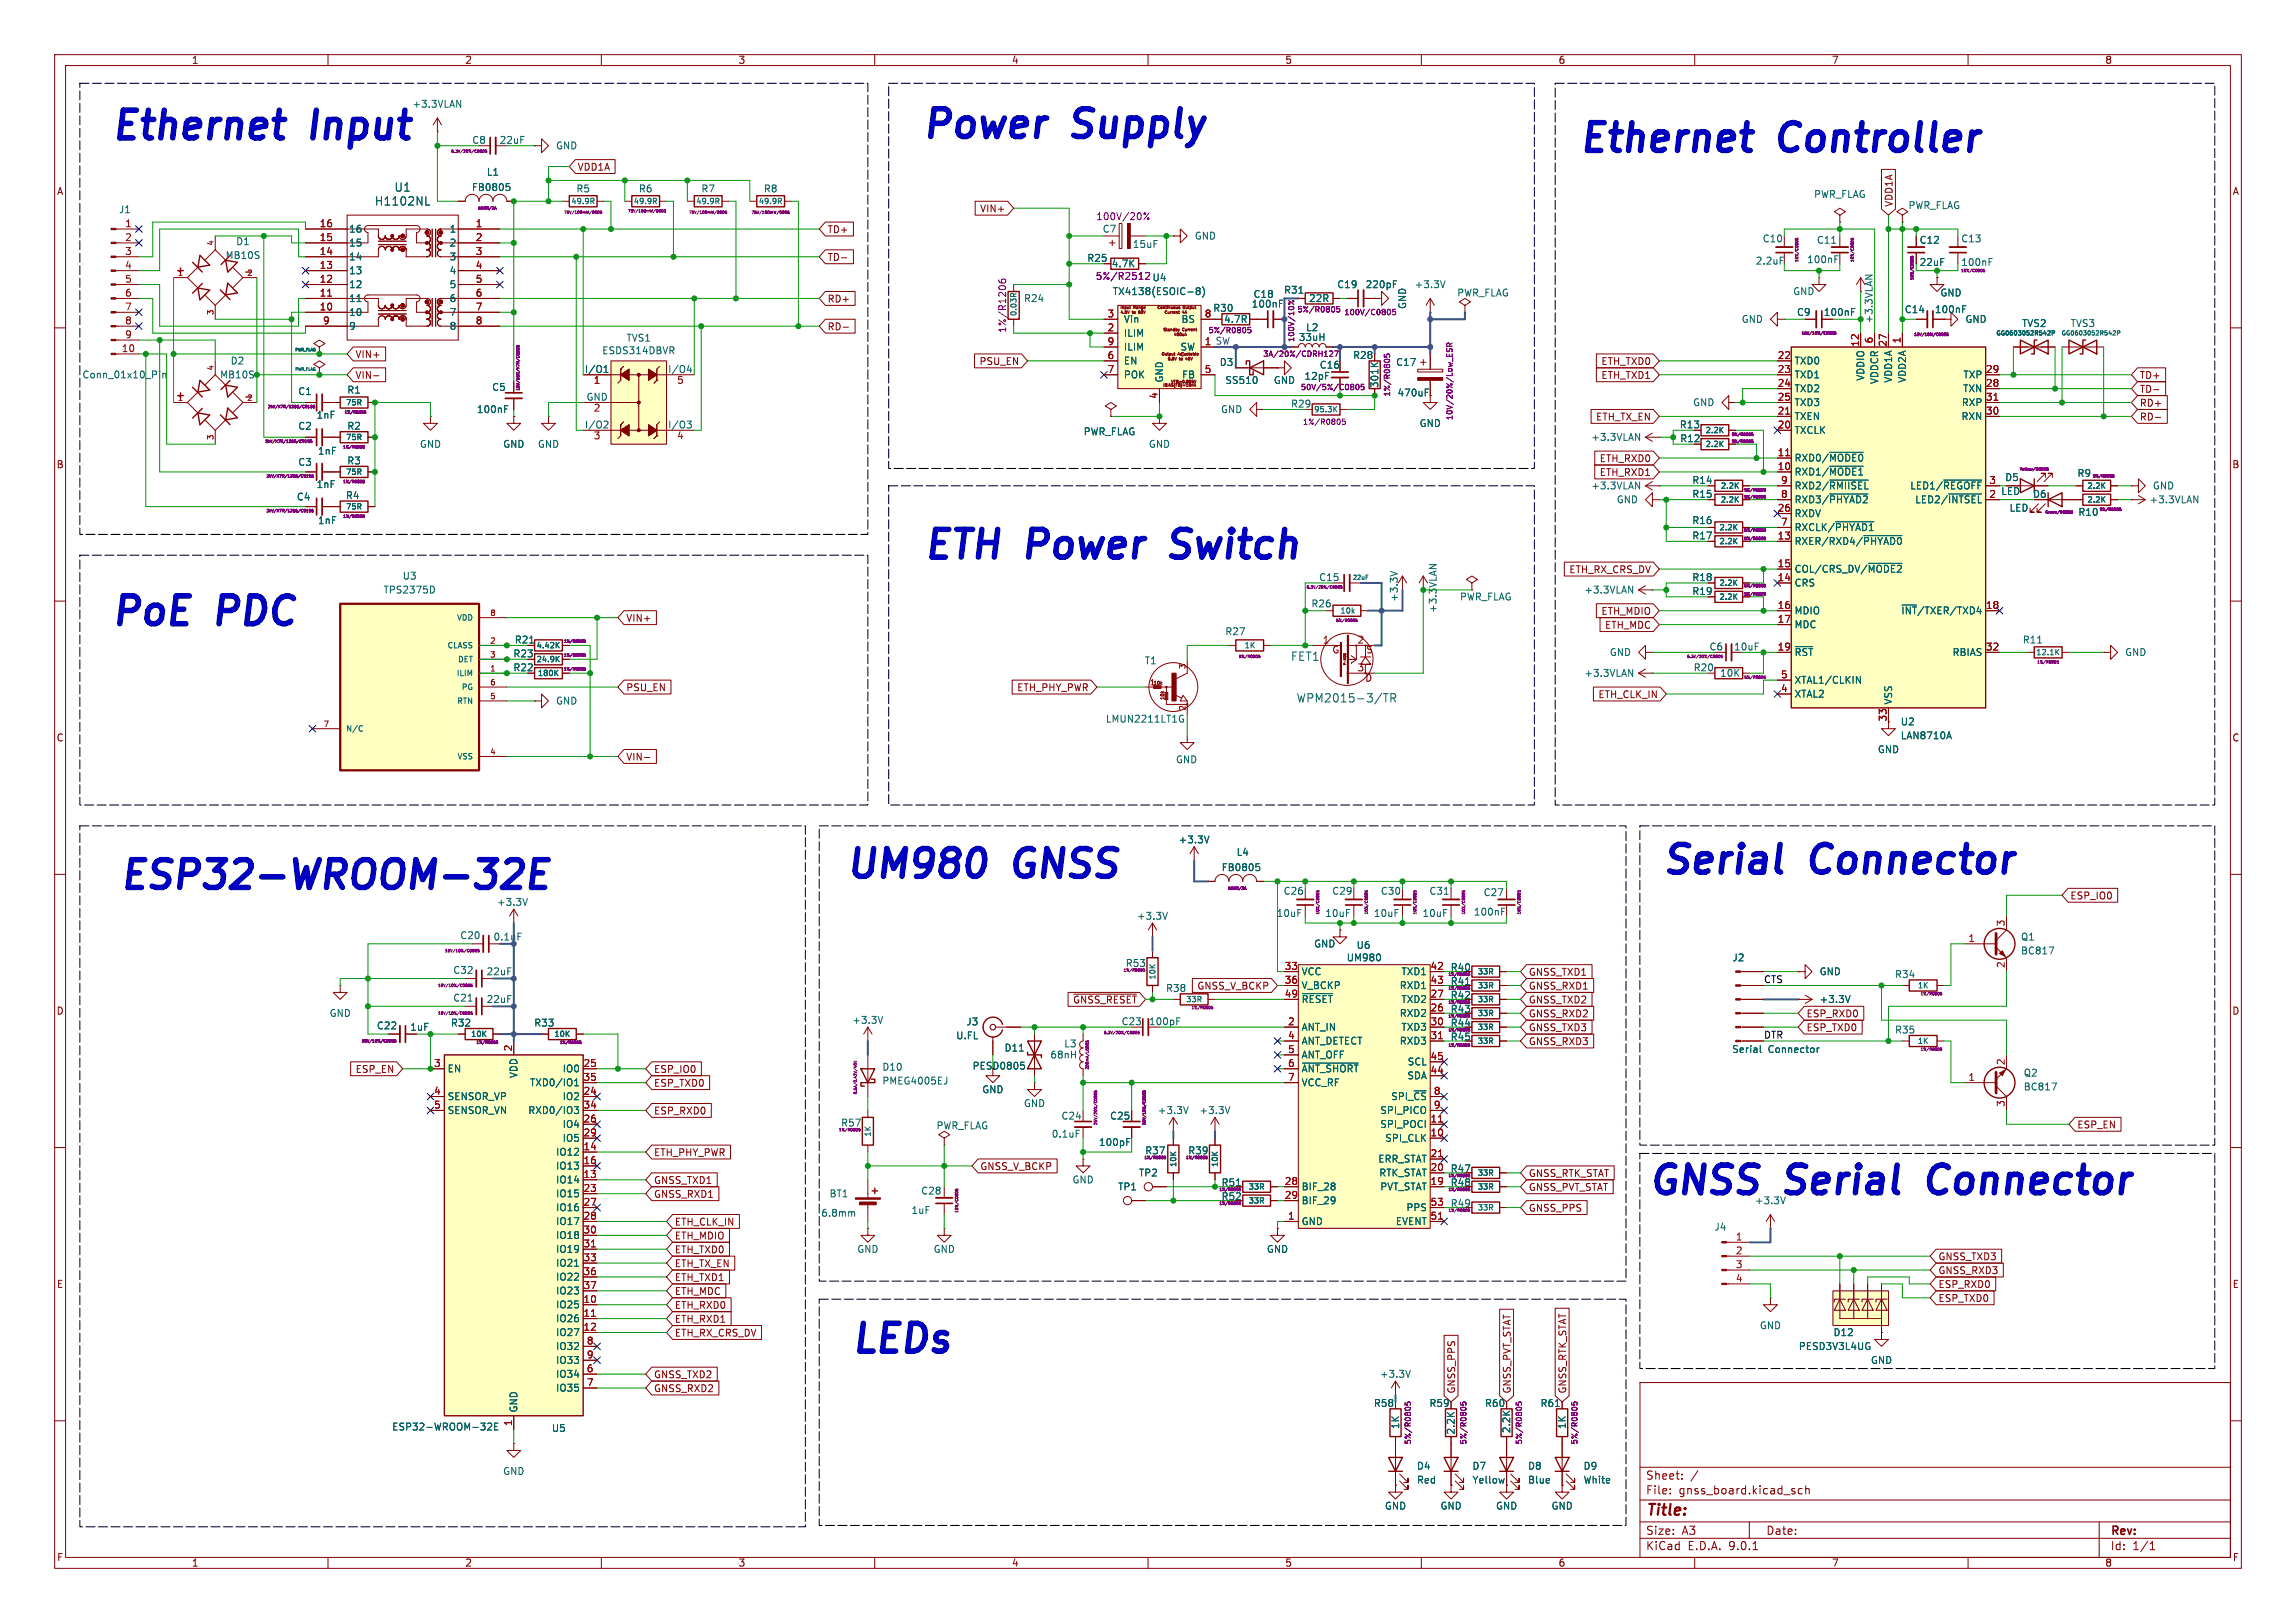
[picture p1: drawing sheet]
<svg xmlns="http://www.w3.org/2000/svg" width="420mm" height="297mm" viewBox="0 0 420 297" stroke-linecap="round" stroke-linejoin="round" font-family="sans-serif">
<defs><g id="words">
<g font-size="7.1" fill="#0000c2">
<text x="20.1" y="25.9">Ethernet</text>
<text x="57.4" y="25.9">Input</text>
<text x="168.4" y="25.7">Power</text>
<text x="196.8" y="25.7">Supply</text>
<text x="288.5" y="28.2">Ethernet</text>
<text x="325.9" y="28.2">Controller</text>
<text x="168.7" y="102.6">ETH</text>
<text x="188.3" y="102.6">Power</text>
<text x="216.7" y="102.6">Switch</text>
<text x="20.1" y="114.8">PoE</text>
<text x="40.2" y="114.8">PDC</text>
<text x="154.4" y="161">UM980</text>
<text x="186" y="161">GNSS</text>
<text x="303.8" y="160.3">Serial</text>
<text x="331.7" y="160.3">Connector</text>
<text x="21.6" y="163.1">ESP32-WROOM-32E</text>
<text x="301.2" y="219">GNSS</text>
<text x="327.2" y="219">Serial</text>
<text x="355.1" y="219">Connector</text>
<text x="155.4" y="247.9">LEDs</text>
</g>
<text font-size="2.8" fill="#840000" x="301" y="277.9">Title:</text>
<g font-size="2.1" fill="#006464">
<text x="72.1" y="35.3">U1</text>
<text x="68.5" y="37.8">H1102NL</text>
<text x="236" y="121.1">FET1</text>
<text x="237.1" y="128.8">WPM2015-3/TR</text>
</g>
<g font-size="2.1" fill="#840000">
<text x="301" y="273.7">File:</text>
<text x="301" y="271">Sheet:</text>
<text x="307.1" y="273.7">gnss_board.kicad_sch</text>
<text x="301" y="281.1">Size:</text>
<text x="307.6" y="281.1">A3</text>
<text x="323" y="281.1">Date:</text>
<text x="386" y="281.3">Rev:</text>
<text x="301" y="283.9">KiCad</text>
<text x="308.7" y="283.9">E.D.A.</text>
<text x="316.3" y="283.9">9.0.1</text>
<text x="386" y="283.9">Id:</text>
<text x="390.1" y="283.9">1/1</text>
</g>
<g font-size="1.8" fill="#840000">
<text x="35" y="11.9">1</text>
<text x="85" y="11.9">2</text>
<text x="135" y="11.9">3</text>
<text x="185" y="11.9">4</text>
<text x="235" y="11.9">5</text>
<text x="285" y="11.9">6</text>
<text x="335" y="11.9">7</text>
<text x="385" y="11.9">8</text>
<text x="10.3" y="35.9">A</text>
<text x="105.6" y="31.4">VDD1A</text>
<text x="408.3" y="35.9">A</text>
<text x="179.2" y="39.1">VIN+</text>
<text x="346.4" y="37.9" transform="rotate(-90 346.4 37.9)">VDD1A</text>
<text x="151.3" y="47.9">TD-</text>
<text x="151.3" y="42.9">TD+</text>
<text x="351" y="44.8">C12</text>
<text x="151.3" y="55.6">RD+</text>
<text x="333.5" y="58">100nF</text>
<text x="64.9" y="65.7">VIN+</text>
<text x="151.3" y="60.6">RD-</text>
<text x="64.9" y="69.5">VIN-</text>
<text x="179.1" y="67">PSU_EN</text>
<text x="292.8" y="69.5">ETH_TXD1</text>
<text x="292.8" y="67">ETH_TXD0</text>
<text x="391.3" y="69.5">TD+</text>
<text x="291.9" y="77.2">ETH_TX_EN</text>
<text x="391.3" y="74.6">RD+</text>
<text x="391.3" y="72.1">TD-</text>
<text x="391.3" y="77.2">RD-</text>
<text x="10.3" y="85.9">B</text>
<text x="292.5" y="84.8">ETH_RXD0</text>
<text x="292.5" y="87.3">ETH_RXD1</text>
<text x="408.2" y="85.9">B</text>
<text x="363.8" y="91.2">2 LED</text>
<text x="287" y="105.1">ETH_RX_CRS_DV</text>
<text x="114.5" y="114">VIN+</text>
<text x="292.8" y="112.7">ETH_MDIO</text>
<text x="243.6" y="119.8">G</text>
<text x="249.8" y="119.8">S</text>
<text x="293.5" y="115.3">ETH_MDC</text>
<text x="249.6" y="124.9">D</text>
<text x="114.5" y="126.7">PSU_EN</text>
<text x="186" y="126.7">ETH_PHY_PWR</text>
<text x="292.3" y="128">ETH_CLK_IN</text>
<text x="10.3" y="135.9">C</text>
<text x="408.2" y="135.9">C</text>
<text x="114.5" y="139.4">VIN-</text>
<text x="378.6" y="164.8">ESP_IO0</text>
<text x="279.6" y="178.8">GNSS_TXD1</text>
<text x="10.3" y="185.9">D</text>
<text x="218.9" y="181.3">GNSS_V_BCKP</text>
<text x="279.6" y="183.8">GNSS_TXD2</text>
<text x="279.6" y="181.3">GNSS_RXD1</text>
<text x="408.2" y="185.9">D</text>
<text x="279.6" y="186.4">GNSS_RXD2</text>
<text x="279.6" y="191.5">GNSS_RXD3</text>
<text x="279.6" y="188.9">GNSS_TXD3</text>
<text x="330.4" y="188.9">ESP_TXD0</text>
<text x="330.4" y="186.4">ESP_RXD0</text>
<text x="65" y="196.5">ESP_EN</text>
<text x="119.5" y="196.5">ESP_IO0</text>
<text x="119.5" y="199.1">ESP_TXD0</text>
<text x="119.5" y="204.2">ESP_RXD0</text>
<text x="379.9" y="206.7">ESP_EN</text>
<text x="119.5" y="211.8">ETH_PHY_PWR</text>
<text x="179.2" y="214.3">GNSS_V_BCKP</text>
<text x="279.6" y="215.6">GNSS_RTK_STAT</text>
<text x="119.5" y="219.4">GNSS_RXD1</text>
<text x="119.5" y="216.9">GNSS_TXD1</text>
<text x="279.6" y="218.1">GNSS_PVT_STAT</text>
<text x="279.6" y="221.9">GNSS_PPS</text>
<text x="123.3" y="227">ETH_MDIO</text>
<text x="123.3" y="224.5">ETH_CLK_IN</text>
<text x="123.3" y="229.6">ETH_TXD0</text>
<text x="123.3" y="232.1">ETH_TX_EN</text>
<text x="354.5" y="233.4">GNSS_RXD3</text>
<text x="354.5" y="230.8">GNSS_TXD3</text>
<text x="10.3" y="235.9">E</text>
<text x="123.3" y="239.7">ETH_RXD0</text>
<text x="123.3" y="234.6">ETH_TXD1</text>
<text x="123.3" y="237.2">ETH_MDC</text>
<text x="354.5" y="238.4">ESP_TXD0</text>
<text x="354.5" y="235.9">ESP_RXD0</text>
<text x="408.3" y="235.9">E</text>
<text x="123.3" y="242.3">ETH_RXD1</text>
<text x="123.3" y="244.8">ETH_RX_CRS_DV</text>
<text x="119.5" y="255">GNSS_RXD2</text>
<text x="119.5" y="252.4">GNSS_TXD2</text>
<text x="266.4" y="255.1" transform="rotate(-90 266.4 255.1)">GNSS_PPS</text>
<text x="276.5" y="255.1" transform="rotate(-90 276.5 255.1)">GNSS_PVT_STAT</text>
<text x="286.7" y="255.1" transform="rotate(-90 286.7 255.1)">GNSS_RTK_STAT</text>
<text x="10.3" y="285.9">F</text>
<text x="35" y="286.9">1</text>
<text x="85" y="286.9">2</text>
<text x="135" y="286.9">3</text>
<text x="185" y="286.9">4</text>
<text x="235" y="286.9">5</text>
<text x="285" y="286.9">6</text>
<text x="335" y="286.9">7</text>
<text x="385" y="286.9">8</text>
<text x="408.3" y="285.9">F</text>
</g>
<g font-size="1.8" fill="#006464">
<text x="75.3" y="19.9">+3.3VLAN</text>
<text x="86.3" y="26.5">C8</text>
<text x="91.3" y="26.5">22uF</text>
<text x="101.6" y="27.5">GND</text>
<text x="86.2" y="35.2">FB0805</text>
<text x="88.9" y="32.4">L1</text>
<text x="105.3" y="35.4">R5</text>
<text x="116.8" y="35.4">R6</text>
<text x="128.2" y="35.4">R7</text>
<text x="139.6" y="35.4">R8</text>
<text x="21.7" y="39.2">J1</text>
<text x="331.7" y="36.4">PWR_FLAG</text>
<text x="349" y="38.5">PWR_FLAG</text>
<text x="41.2" y="47.6">MB10S</text>
<text x="43.1" y="45.1">D1</text>
<text x="63.8" y="42.8">16</text>
<text x="63.8" y="45.3">15</text>
<text x="63.8" y="47.9">14</text>
<text x="82.2" y="42.8">1</text>
<text x="82.2" y="45.3">2</text>
<text x="82.2" y="47.9">3</text>
<text x="201.6" y="42.8">C7</text>
<text x="207.1" y="45.6">15uF</text>
<text x="218.4" y="44">GND</text>
<text x="322.3" y="44.6">C10</text>
<text x="332.2" y="44.8">C11</text>
<text x="358.7" y="44.6">C13</text>
<text x="63.8" y="50.4">13</text>
<text x="63.8" y="52.9">12</text>
<text x="82.2" y="50.4">4</text>
<text x="82.2" y="52.9">5</text>
<text x="198.8" y="48.1">R25</text>
<text x="203.3" y="49.1">4.7K</text>
<text x="210.7" y="51.7">U4</text>
<text x="234.8" y="53.9">R31</text>
<text x="244.5" y="52.9">C19</text>
<text x="249.7" y="52.9">220pF</text>
<text x="258.7" y="52.9">+3.3V</text>
<text x="321.1" y="48.6">2.2uF</text>
<text x="330.5" y="48.4">100nF</text>
<text x="351" y="48.9">22uF</text>
<text x="63.8" y="55.5">11</text>
<text x="63.8" y="58">10</text>
<text x="82.2" y="55.5">6</text>
<text x="82.2" y="58">7</text>
<text x="187.2" y="55.5">R24</text>
<text x="203.5" y="54.2">TX4138(ESOIC-8)</text>
<text x="205.5" y="59.3">Vin</text>
<text x="216" y="59.3">BS</text>
<text x="221.8" y="57.3">R30</text>
<text x="223.8" y="59.3">4.7R</text>
<text x="228.9" y="56.5">100nF</text>
<text x="229.2" y="54.7">C18</text>
<text x="239.4" y="55.5">22R</text>
<text x="257.4" y="56.6" transform="rotate(-90 257.4 56.6)">GND</text>
<text x="266.5" y="54.5">PWR_FLAG</text>
<text x="318.5" y="59.3">GND</text>
<text x="327.9" y="54.2">GND</text>
<text x="328.6" y="58">C9</text>
<text x="342.7" y="59.3" transform="rotate(-90 342.7 59.3)">+3.3VLAN</text>
<text x="348.3" y="57.5">C14</text>
<text x="353.8" y="57.5">100nF</text>
<text x="354.8" y="54.5">GND</text>
<text x="359.4" y="59.3">GND</text>
<text x="63.8" y="60.6">9</text>
<text x="82.2" y="60.6">8</text>
<text x="110.1" y="65">ESDS314DBVR</text>
<text x="114.5" y="62.7">TVS1</text>
<text x="205.5" y="61.8">ILIM</text>
<text x="205.5" y="64.4">ILIM</text>
<text x="215.8" y="64.4">SW</text>
<text x="237.5" y="62.6">33uH</text>
<text x="238.8" y="60.8">L2</text>
<text x="247.4" y="65.9">R28</text>
<text x="369.8" y="60">TVS2</text>
<text x="378.7" y="60">TVS3</text>
<text x="15" y="69.4">Conn_01x10_Pin</text>
<text x="40.2" y="69.4">MB10S</text>
<text x="42.1" y="66.9">D2</text>
<text x="89.9" y="71.7">C5</text>
<text x="106.9" y="68.3">I/O1</text>
<text x="122.1" y="68.3">I/O4</text>
<text x="205.5" y="66.9">EN</text>
<text x="205.5" y="69.4">POK</text>
<text x="213" y="70.1" transform="rotate(-90 213 70.1)">GND</text>
<text x="216.1" y="69.4">FB</text>
<text x="223" y="67.2">D3</text>
<text x="224" y="70.5">SS510</text>
<text x="232.9" y="70.5">GND</text>
<text x="241.3" y="67.7">C16</text>
<text x="252.3" y="71.1" transform="rotate(-90 252.3 71.1)">301K</text>
<text x="255.3" y="67.2">C17</text>
<text x="328.2" y="66.9">TXD0</text>
<text x="328.2" y="69.4">TXD1</text>
<text x="328.2" y="72">TXD2</text>
<text x="341.2" y="69.8" transform="rotate(-90 341.2 69.8)">VDDIO</text>
<text x="343.8" y="70.4" transform="rotate(-90 343.8 70.4)">VDDCR</text>
<text x="346.3" y="70.1" transform="rotate(-90 346.3 70.1)">VDD1A</text>
<text x="348.8" y="70.1" transform="rotate(-90 348.8 70.1)">VDD2A</text>
<text x="359" y="72">TXN</text>
<text x="359.1" y="69.4">TXP</text>
<text x="54.5" y="72.5">C1</text>
<text x="57.8" y="76.8">1nF</text>
<text x="63.4" y="72.2">R1</text>
<text x="87.1" y="75.8">100nF</text>
<text x="107.2" y="73.4">GND</text>
<text x="223.2" y="75.8">GND</text>
<text x="236.1" y="74.8">R29</text>
<text x="255.5" y="72.7">470uF</text>
<text x="309.6" y="74.5">GND</text>
<text x="328.2" y="74.5">TXD3</text>
<text x="328.2" y="77.1">TXEN</text>
<text x="358.7" y="77.1">RXN</text>
<text x="358.8" y="74.5">RXP</text>
<text x="54.5" y="78.8">C2</text>
<text x="58.1" y="83.4">1nF</text>
<text x="63.4" y="78.8">R2</text>
<text x="76.7" y="82.1">GND</text>
<text x="91.9" y="82.1">GND</text>
<text x="98.3" y="82.1">GND</text>
<text x="106.9" y="78.5">I/O2</text>
<text x="122.1" y="78.5">I/O3</text>
<text x="198.1" y="79.9">PWR_FLAG</text>
<text x="210.1" y="82.1">GND</text>
<text x="259.6" y="78.3">GND</text>
<text x="291" y="80.9">+3.3VLAN</text>
<text x="307.2" y="78.6">R13</text>
<text x="307.2" y="81.1">R12</text>
<text x="328.2" y="79.6">TXCLK</text>
<text x="54.5" y="85.4">C3</text>
<text x="57.8" y="89.5">1nF</text>
<text x="63.4" y="85.2">R3</text>
<text x="291" y="89.8">+3.3VLAN</text>
<text x="309.5" y="88.7">R14</text>
<text x="328.2" y="84.7">RXD0/~{MODE0}</text>
<text x="328.2" y="87.2">RXD1/~{MODE1}</text>
<text x="328.2" y="89.8">RXD2/~{RMIISEL}</text>
<text x="349.3" y="89.8">LED1/~{REGOFF}</text>
<text x="366.7" y="88.2">D5</text>
<text x="379.9" y="87.5">R9</text>
<text x="393.7" y="89.8">GND</text>
<text x="54.2" y="91.8">C4</text>
<text x="63.2" y="91.5">R4</text>
<text x="295.6" y="92.3">GND</text>
<text x="309.5" y="91.3">R15</text>
<text x="328.2" y="92.3">RXD3/~{PHYAD2}</text>
<text x="328.2" y="94.8">RXDV</text>
<text x="350.2" y="92.3">LED2/~{INTSEL}</text>
<text x="367.5" y="93.8">LED</text>
<text x="371.8" y="91.3">D6</text>
<text x="380.1" y="94.6">R10</text>
<text x="393.1" y="92.3">+3.3VLAN</text>
<text x="58.1" y="96.1">1nF</text>
<text x="309.5" y="96.1">R16</text>
<text x="309.5" y="98.9">R17</text>
<text x="328.2" y="97.4">RXCLK/~{PHYAD1}</text>
<text x="328.2" y="99.9">RXER/RXD4/~{PHYAD0}</text>
<text x="73.6" y="106.3">U3</text>
<text x="309.5" y="106.5">R18</text>
<text x="328.2" y="105">COL/CRS_DV/~{MODE2}</text>
<text x="328.2" y="107.5">CRS</text>
<text x="70.1" y="108.8">TPS2375D</text>
<text x="239.8" y="111.4">R26</text>
<text x="255.9" y="110.2" transform="rotate(-90 255.9 110.2)">+3.3V</text>
<text x="263" y="112.3" transform="rotate(-90 263 112.3)">+3.3VLAN</text>
<text x="267" y="110.1">PWR_FLAG</text>
<text x="289.7" y="108.8">+3.3VLAN</text>
<text x="309.5" y="109.1">R19</text>
<text x="328.2" y="112.6">MDIO</text>
<text x="347.7" y="112.6">~{INT}/TXER/TXD4</text>
<text x="94.1" y="118">R21</text>
<text x="224" y="116.4">R27</text>
<text x="317.1" y="119.2">10uF</text>
<text x="328.2" y="115.2">MDC</text>
<text x="369.9" y="118">R11</text>
<text x="93.8" y="120.5">R23</text>
<text x="93.8" y="123">R22</text>
<text x="209.3" y="121.8">T1</text>
<text x="289.7" y="124.1">+3.3VLAN</text>
<text x="294.4" y="120.2">GND</text>
<text x="309.7" y="123">R20</text>
<text x="314.5" y="124.1">10K</text>
<text x="328.2" y="120.2">~{RST}</text>
<text x="328.2" y="125.3">XTAL1/CLKIN</text>
<text x="357.1" y="120.2">RBIAS</text>
<text x="388.6" y="120.2">GND</text>
<text x="101.6" y="129.1">GND</text>
<text x="328.2" y="127.9">XTAL2</text>
<text x="346.3" y="129" transform="rotate(-90 346.3 129)">VSS</text>
<text x="202.2" y="132.4">LMUN2211LT1G</text>
<text x="347.6" y="132.9">U2</text>
<text x="347.6" y="135.5">LAN8710A</text>
<text x="215" y="139.9">GND</text>
<text x="343.4" y="138">GND</text>
<text x="215.5" y="154.5">+3.3V</text>
<text x="223.4" y="159.6">FB0805</text>
<text x="226.1" y="156.8">L4</text>
<text x="90.8" y="166">+3.3V</text>
<text x="233.4" y="168">10uF</text>
<text x="234.7" y="163.9">C26</text>
<text x="242.3" y="168">10uF</text>
<text x="243.6" y="163.9">C29</text>
<text x="251.2" y="168">10uF</text>
<text x="252.5" y="163.9">C30</text>
<text x="260.1" y="168">10uF</text>
<text x="261.4" y="163.9">C31</text>
<text x="269.5" y="167.7">100nF</text>
<text x="271.3" y="164.2">C27</text>
<text x="84.1" y="172.1">C20</text>
<text x="207.9" y="168.5">+3.3V</text>
<text x="240.3" y="173.6">GND</text>
<text x="248.1" y="173.8">U6</text>
<text x="369.6" y="172.3">Q1</text>
<text x="82.8" y="178.4">C32</text>
<text x="88.9" y="178.7">22uF</text>
<text x="238" y="178.7">VCC</text>
<text x="246.2" y="176.1">UM980</text>
<text x="256.3" y="178.7">TXD1</text>
<text x="316.8" y="176.1">J2</text>
<text x="332.7" y="178.7">GND</text>
<text x="346.5" y="179.2">R34</text>
<text x="369.6" y="174.9">BC817</text>
<text x="82.8" y="183.5">C21</text>
<text x="88.9" y="183.7">22uF</text>
<text x="213.2" y="181.7">R38</text>
<text x="238" y="181.2">V_BCKP</text>
<text x="238" y="183.7">~{RESET}</text>
<text x="255.9" y="181.2">RXD1</text>
<text x="256.3" y="183.7">TXD2</text>
<text x="332.7" y="183.7">+3.3V</text>
<text x="60.2" y="186.3">GND</text>
<text x="68.8" y="188.6">C22</text>
<text x="74.9" y="188.8">1uF</text>
<text x="82.4" y="188.1">R32</text>
<text x="97.6" y="188.1">R33</text>
<text x="155.8" y="187.6">+3.3V</text>
<text x="174.8" y="190.4">U.FL</text>
<text x="176.7" y="187.8">J3</text>
<text x="194.6" y="191.9">L3</text>
<text x="205.1" y="187.8">C23</text>
<text x="210.1" y="187.8">100pF</text>
<text x="238" y="188.8">ANT_IN</text>
<text x="238" y="191.4">ANT_DETECT</text>
<text x="255.9" y="186.3">RXD2</text>
<text x="255.9" y="191.4">RXD3</text>
<text x="256.3" y="188.8">TXD3</text>
<text x="346.5" y="189.3">R35</text>
<text x="81.8" y="196.4">EN</text>
<text x="94.8" y="197.4" transform="rotate(-90 94.8 197.4)">VDD</text>
<text x="102.8" y="196.4">IO0</text>
<text x="161.3" y="196.1">D10</text>
<text x="177.8" y="195.9">PESD0805</text>
<text x="183.7" y="192.6">D11</text>
<text x="192" y="193.9">68nH</text>
<text x="238" y="193.9">ANT_OFF</text>
<text x="238" y="196.4">~{ANT_SHORT}</text>
<text x="257.3" y="197.7">SDA</text>
<text x="257.4" y="195.2">SCL</text>
<text x="316.8" y="192.9">Serial</text>
<text x="323.4" y="192.9">Connector</text>
<text x="370.1" y="197.2">Q2</text>
<text x="81.8" y="201.5">SENSOR_VP</text>
<text x="96.8" y="199">TXD0/IO1</text>
<text x="102.8" y="201.5">IO2</text>
<text x="161.3" y="198.7">PMEG4005EJ</text>
<text x="179.6" y="200.3">GND</text>
<text x="187.2" y="202.8">GND</text>
<text x="238" y="199">VCC_RF</text>
<text x="254.4" y="201.5">SPI_~{CS}</text>
<text x="370.1" y="199.7">BC817</text>
<text x="81.8" y="204.1">SENSOR_VN</text>
<text x="96.5" y="204.1">RXD0/IO3</text>
<text x="102.8" y="206.6">IO4</text>
<text x="102.8" y="209.1">IO5</text>
<text x="171.2" y="206.9">PWR_FLAG</text>
<text x="192.3" y="208.4">0.1uF</text>
<text x="194.1" y="205.1">C24</text>
<text x="200.9" y="209.9">100pF</text>
<text x="203" y="205.1">C25</text>
<text x="211.7" y="204.1">+3.3V</text>
<text x="219.3" y="204.1">+3.3V</text>
<text x="252.4" y="204.1">SPI_PICO</text>
<text x="252.4" y="206.6">SPI_POCI</text>
<text x="253.3" y="209.1">SPI_CLK</text>
<text x="101.6" y="211.7">IO12</text>
<text x="101.6" y="214.2">IO13</text>
<text x="208.2" y="215.5">TP2</text>
<text x="252" y="213">ERR_STAT</text>
<text x="252.2" y="215.5">RTK_STAT</text>
<text x="101.6" y="216.8">IO14</text>
<text x="101.6" y="219.3">IO15</text>
<text x="101.6" y="221.8">IO16</text>
<text x="151.6" y="219.3">BT1</text>
<text x="168.4" y="218.8">C28</text>
<text x="196.1" y="216.8">GND</text>
<text x="204.4" y="218">TP1</text>
<text x="238" y="218">BIF_28</text>
<text x="238" y="220.6">BIF_29</text>
<text x="252.4" y="218">PVT_STAT</text>
<text x="257.2" y="221.8">PPS</text>
<text x="320.9" y="220.6">+3.3V</text>
<text x="101.6" y="224.4">IO17</text>
<text x="101.6" y="226.9">IO18</text>
<text x="150.1" y="222.9">6.8mm</text>
<text x="166.6" y="222.4">1uF</text>
<text x="238" y="224.4">GND</text>
<text x="255.2" y="224.4">EVENT</text>
<text x="313.5" y="225.4">J4</text>
<text x="101.6" y="229.5">IO19</text>
<text x="101.6" y="232">IO21</text>
<text x="156.7" y="229.5">GND</text>
<text x="170.7" y="229.5">GND</text>
<text x="231.6" y="229.5">GND</text>
<text x="101.6" y="234.5">IO22</text>
<text x="101.6" y="237.1">IO23</text>
<text x="101.6" y="239.6">IO25</text>
<text x="101.6" y="242.2">IO26</text>
<text x="101.6" y="244.7">IO27</text>
<text x="321.8" y="243.4">GND</text>
<text x="335.3" y="244.7">D12</text>
<text x="101.6" y="247.2">IO32</text>
<text x="101.6" y="249.8">IO33</text>
<text x="328.9" y="247.2">PESD3V3L4UG</text>
<text x="342.1" y="249.8">GND</text>
<text x="101.6" y="252.3">IO34</text>
<text x="101.6" y="254.9">IO35</text>
<text x="251.2" y="257.7">R58</text>
<text x="252.3" y="252.3">+3.3V</text>
<text x="261.4" y="257.7">R59</text>
<text x="271.5" y="257.7">R60</text>
<text x="281.7" y="257.7">R61</text>
<text x="71.6" y="262">ESP32-WROOM-32E</text>
<text x="94.8" y="258.6" transform="rotate(-90 94.8 258.6)">GND</text>
<text x="100.8" y="262.2">U5</text>
<text x="256.1" y="261.6" transform="rotate(-90 256.1 261.6)">1K</text>
<text x="266.3" y="262.6" transform="rotate(-90 266.3 262.6)">2.2K</text>
<text x="276.5" y="262.4" transform="rotate(-90 276.5 262.4)">2.2K</text>
<text x="286.6" y="261.6" transform="rotate(-90 286.6 261.6)">1K</text>
<text x="259.1" y="269.2">D4</text>
<text x="269.2" y="269.2">D7</text>
<text x="279.4" y="269.2">D8</text>
<text x="289.6" y="269.2">D9</text>
<text x="91.9" y="270.1">GND</text>
<text x="259.1" y="271.7">Red</text>
<text x="269.2" y="271.7">Yellow</text>
<text x="279.4" y="271.7">Blue</text>
<text x="289.6" y="271.7">White</text>
<text x="253.2" y="276.5">GND</text>
<text x="263.4" y="276.5">GND</text>
<text x="273.6" y="276.5">GND</text>
<text x="283.7" y="276.5">GND</text>
</g>
<g font-size="1.8" fill="#a90000">
<text x="22.8" y="41.7">1</text>
<text x="58.4" y="41.7">16</text>
<text x="86.9" y="41.7">1</text>
<text x="22.8" y="44.2">2</text>
<text x="22.8" y="46.7">3</text>
<text x="58.4" y="44.2">15</text>
<text x="58.4" y="46.7">14</text>
<text x="86.9" y="44.2">2</text>
<text x="86.9" y="46.7">3</text>
<text x="22.8" y="49.3">4</text>
<text x="22.8" y="51.8">5</text>
<text x="58.4" y="49.3">13</text>
<text x="58.4" y="51.8">12</text>
<text x="86.9" y="49.3">4</text>
<text x="86.9" y="51.8">5</text>
<text x="22.8" y="54.4">6</text>
<text x="22.8" y="56.9">7</text>
<text x="22.8" y="59.4">8</text>
<text x="58.4" y="54.4">11</text>
<text x="58.4" y="56.9">10</text>
<text x="59" y="59.4">9</text>
<text x="86.9" y="54.4">6</text>
<text x="86.9" y="56.9">7</text>
<text x="86.9" y="59.4">8</text>
<text x="202.5" y="58.2">3</text>
<text x="220.3" y="58.2">8</text>
<text x="22.2" y="64.5">10</text>
<text x="22.8" y="62">9</text>
<text x="202.5" y="60.7">2</text>
<text x="202.5" y="63.2">9</text>
<text x="202.5" y="65.8">6</text>
<text x="220.3" y="63.2">1</text>
<text x="325.1" y="65.8">22</text>
<text x="340.1" y="63.5" transform="rotate(-90 340.1 63.5)">12</text>
<text x="342.6" y="62.9" transform="rotate(-90 342.6 62.9)">6</text>
<text x="345.2" y="63.5" transform="rotate(-90 345.2 63.5)">27</text>
<text x="347.7" y="62.9" transform="rotate(-90 347.7 62.9)">1</text>
<text x="108.5" y="70.6">1</text>
<text x="123.8" y="70.6">5</text>
<text x="202.5" y="68.3">7</text>
<text x="220.3" y="68.3">5</text>
<text x="325.1" y="68.3">23</text>
<text x="325.1" y="70.9">24</text>
<text x="363.2" y="68.3">29</text>
<text x="363.2" y="70.9">28</text>
<text x="108.5" y="75.6">2</text>
<text x="211.8" y="73.1" transform="rotate(-90 211.8 73.1)">4</text>
<text x="325.1" y="73.4">25</text>
<text x="325.1" y="75.9">21</text>
<text x="363.2" y="73.4">31</text>
<text x="363.2" y="75.9">30</text>
<text x="108.5" y="80.7">3</text>
<text x="123.8" y="80.7">4</text>
<text x="325.1" y="78.5">20</text>
<text x="325.1" y="83.6">11</text>
<text x="325.1" y="86.1">10</text>
<text x="325.7" y="88.6">9</text>
<text x="363.8" y="88.6">3</text>
<text x="325.1" y="93.7">26</text>
<text x="325.7" y="91.2">8</text>
<text x="325.1" y="98.8">13</text>
<text x="325.7" y="96.3">7</text>
<text x="325.1" y="103.9">15</text>
<text x="325.1" y="106.4">14</text>
<text x="325.1" y="111.5">16</text>
<text x="363.2" y="111.5">18</text>
<text x="241.9" y="117.9">1</text>
<text x="248.2" y="117.9">2</text>
<text x="325.1" y="114">17</text>
<text x="325.1" y="119.1">19</text>
<text x="363.2" y="119.1">32</text>
<text x="248.2" y="122.9">3</text>
<text x="325.7" y="124.2">5</text>
<text x="325.7" y="126.7">4</text>
<text x="345.2" y="132.1" transform="rotate(-90 345.2 132.1)">33</text>
<text x="360" y="172.5">1</text>
<text x="366.8" y="169.6" transform="rotate(-90 366.8 169.6)">3</text>
<text x="234.9" y="177.5">33</text>
<text x="261.6" y="177.5">42</text>
<text x="366.8" y="177.2" transform="rotate(-90 366.8 177.2)">2</text>
<text x="234.9" y="180.1">36</text>
<text x="234.9" y="182.6">49</text>
<text x="261.6" y="180.1">43</text>
<text x="261.6" y="182.6">27</text>
<text x="261.6" y="185.2">26</text>
<text x="235.5" y="187.7">2</text>
<text x="235.5" y="190.2">4</text>
<text x="261.6" y="187.7">30</text>
<text x="261.6" y="190.2">31</text>
<text x="79.3" y="195.3">3</text>
<text x="93.7" y="192.5" transform="rotate(-90 93.7 192.5)">2</text>
<text x="106.6" y="195.3">25</text>
<text x="106.6" y="197.9">35</text>
<text x="235.5" y="192.8">5</text>
<text x="235.5" y="195.3">6</text>
<text x="235.5" y="197.9">7</text>
<text x="261.6" y="194.1">45</text>
<text x="261.6" y="196.6">44</text>
<text x="360" y="197.9">1</text>
<text x="366.8" y="195" transform="rotate(-90 366.8 195)">2</text>
<text x="79.3" y="200.4">4</text>
<text x="79.3" y="202.9">5</text>
<text x="106.6" y="200.4">24</text>
<text x="106.6" y="202.9">34</text>
<text x="262.2" y="200.4">8</text>
<text x="262.2" y="202.9">9</text>
<text x="366.8" y="202.6" transform="rotate(-90 366.8 202.6)">3</text>
<text x="106.6" y="205.5">26</text>
<text x="106.6" y="208">29</text>
<text x="261.6" y="205.5">11</text>
<text x="261.6" y="208">10</text>
<text x="106.6" y="210.6">14</text>
<text x="106.6" y="213.1">16</text>
<text x="106.6" y="215.6">13</text>
<text x="261.6" y="211.8">21</text>
<text x="261.6" y="214.4">20</text>
<text x="106.6" y="218.2">23</text>
<text x="106.6" y="220.7">27</text>
<text x="234.9" y="216.9">28</text>
<text x="234.9" y="219.5">29</text>
<text x="261.6" y="216.9">19</text>
<text x="261.6" y="220.7">53</text>
<text x="106.6" y="223.3">28</text>
<text x="106.6" y="225.8">30</text>
<text x="235.5" y="223.3">1</text>
<text x="261.6" y="223.3">51</text>
<text x="317.4" y="227.1">1</text>
<text x="106.6" y="228.3">31</text>
<text x="106.6" y="230.9">33</text>
<text x="106.6" y="233.4">36</text>
<text x="317.4" y="229.6">2</text>
<text x="317.4" y="232.2">3</text>
<text x="106.6" y="236">37</text>
<text x="106.6" y="238.5">10</text>
<text x="317.4" y="234.7">4</text>
<text x="106.6" y="241">11</text>
<text x="106.6" y="243.6">12</text>
<text x="107.2" y="246.1">8</text>
<text x="107.2" y="248.7">9</text>
<text x="107.2" y="251.2">6</text>
<text x="107.2" y="253.7">7</text>
<text x="93.7" y="261.1" transform="rotate(-90 93.7 261.1)">1</text>
</g>
<g font-size="1.8" fill="#840084">
<text x="200.4" y="40.5">100V/20%</text>
<text x="200.3" y="51.4">5%/R2512</text>
<text x="358.7" y="48.9">100nF</text>
<text x="184.3" y="61" transform="rotate(-90 184.3 61)">1%/R1206</text>
<text x="238.5" y="69.7">12pF</text>
<text x="241.2" y="106.5">C15</text>
<text x="312.6" y="119.2">C6</text>
<text x="205.8" y="177.1">R53</text>
<text x="265.3" y="177.9">R40</text>
<text x="265.3" y="183">R42</text>
<text x="265.3" y="180.4">R41</text>
<text x="265.3" y="185.5">R43</text>
<text x="265.3" y="190.6">R45</text>
<text x="265.3" y="188.1">R44</text>
<text x="153.8" y="206.3">R57</text>
<text x="209.4" y="211.4">R37</text>
<text x="217.3" y="211.4">R39</text>
<text x="265.3" y="214.7">R47</text>
<text x="223.4" y="219.8">R52</text>
<text x="223.4" y="217.3">R51</text>
<text x="265.3" y="217.3">R48</text>
<text x="265.3" y="221.1">R49</text>
</g>
<g font-size="1.8" fill="#2c54c2">
<text x="220.3" y="63.2">1 SW</text>
<text x="90.2" y="172.3">0.1uF</text>
</g>
<g font-size="1.8" fill="#0f0f0f">
<text x="322.6" y="180">CTS</text>
<text x="322.6" y="190.2">DTR</text>
</g>
<text font-size="1.8" fill="#009600" x="196.2" y="183.8">~{GNSS_RESET}</text>
<g font-size="1.4" fill="#006464">
<text x="104.4" y="37.6">49.9R</text>
<text x="115.8" y="37.6">49.9R</text>
<text x="127.2" y="37.6">49.9R</text>
<text x="138.7" y="37.6">49.9R</text>
<text x="186.1" y="58" transform="rotate(-90 186.1 58)">0.03R</text>
<text x="63.2" y="74.4">75R</text>
<text x="240.3" y="75.7">95.3K</text>
<text x="63.2" y="80.7">75R</text>
<text x="311.9" y="82">2.2K</text>
<text x="311.9" y="79.5">2.2K</text>
<text x="63.2" y="87.1">75R</text>
<text x="314.7" y="89.6">2.2K</text>
<text x="381.7" y="89.6">2.2K</text>
<text x="63.2" y="93.4">75R</text>
<text x="314.7" y="92.2">2.2K</text>
<text x="381.7" y="92.2">2.2K</text>
<text x="314.4" y="97.2">2.2K</text>
<text x="314.4" y="99.8">2.2K</text>
<text x="314.4" y="107.4">2.2K</text>
<text x="83.5" y="113.8">VDD</text>
<text x="245.1" y="112.5">10k</text>
<text x="314.4" y="109.9">2.2K</text>
<text x="81.7" y="118.8">CLASS</text>
<text x="98" y="118.8">4.42K</text>
<text x="227.5" y="118.8">1K</text>
<text x="83.4" y="123.9">ILIM</text>
<text x="83.7" y="121.4">DET</text>
<text x="98" y="121.4">24.9K</text>
<text x="98.3" y="123.9">180K</text>
<text x="372.4" y="120.1">12.1K</text>
<text x="83.5" y="129">RTN</text>
<text x="84.3" y="126.5">PG</text>
<text x="63.2" y="134.1">N/C</text>
<text x="83.6" y="139.2">VSS</text>
<text x="211.5" y="179.4" transform="rotate(-90 211.5 179.4)">10K</text>
<text x="270.2" y="178.5">33R</text>
<text x="216.9" y="183.6">33R</text>
<text x="270.2" y="183.6">33R</text>
<text x="270.2" y="181.1">33R</text>
<text x="350.7" y="181.1">1K</text>
<text x="86" y="190">10K</text>
<text x="101.3" y="190">10K</text>
<text x="270.2" y="191.2">33R</text>
<text x="270.2" y="186.1">33R</text>
<text x="270.2" y="188.7">33R</text>
<text x="350.7" y="191.2">1K</text>
<text x="159.5" y="208.1" transform="rotate(-90 159.5 208.1)">1K</text>
<text x="215.4" y="213.7" transform="rotate(-90 215.4 213.7)">10K</text>
<text x="223" y="213.7" transform="rotate(-90 223 213.7)">10K</text>
<text x="270.2" y="215.4">33R</text>
<text x="228.3" y="220.4">33R</text>
<text x="228.3" y="217.9">33R</text>
<text x="270.2" y="217.9">33R</text>
<text x="270.2" y="221.7">33R</text>
</g>
<g font-size="1.4" fill="#a90000">
<text x="39.1" y="45.1" transform="rotate(-90 39.1 45.1)">4</text>
<text x="32.4" y="50.5">1</text>
<text x="45.1" y="50.5">2</text>
<text x="39.1" y="57.8" transform="rotate(-90 39.1 57.8)">3</text>
<text x="39.1" y="67.9" transform="rotate(-90 39.1 67.9)">4</text>
<text x="32.4" y="73.4">1</text>
<text x="45.1" y="73.4">2</text>
<text x="39.1" y="80.6" transform="rotate(-90 39.1 80.6)">3</text>
<text x="89.6" y="112.8">8</text>
<text x="89.6" y="117.9">2</text>
<text x="89.6" y="120.4">3</text>
<text x="89.6" y="122.9">1</text>
<text x="89.6" y="125.5">6</text>
<text x="210.2" y="125.5">1</text>
<text x="216.9" y="122.5" transform="rotate(-90 216.9 122.5)">3</text>
<text x="89.6" y="128">5</text>
<text x="216.9" y="130.2" transform="rotate(-90 216.9 130.2)">2</text>
<text x="59.1" y="133.1">7</text>
<text x="89.6" y="138.2">4</text>
</g>
<g font-size="1.4" fill="#840084">
<text x="237.2" y="57.4">5%/R0805</text>
<text x="245.8" y="57.9">100V/C0805</text>
<text x="220.9" y="61.2">5%/R0805</text>
<text x="230.9" y="65.5">3A/20%/CDRH127</text>
<text x="236.9" y="62.7" transform="rotate(-90 236.9 62.7)">100V/10%</text>
<text x="237.8" y="71.6">50V/5%/C0805</text>
<text x="238.2" y="77.9">1%/R0805</text>
<text x="254.5" y="72.7" transform="rotate(-90 254.5 72.7)">1%/R0805</text>
<text x="265.9" y="77" transform="rotate(-90 265.9 77)">10V/20%/Low_ESR</text>
<text x="258.3" y="264.5" transform="rotate(-90 258.3 264.5)">5%/R0805</text>
<text x="268.4" y="264.5" transform="rotate(-90 268.4 264.5)">5%/R0805</text>
<text x="278.6" y="264.5" transform="rotate(-90 278.6 264.5)">5%/R0805</text>
<text x="288.8" y="264.5" transform="rotate(-90 288.8 264.5)">5%/R0805</text>
</g>
<g font-size="1.1" fill="#006464">
<text x="365" y="61.6">GG0603052R542P</text>
<text x="377" y="61.6">GG0603052R542P</text>
<text x="247.3" y="106.3">22uF</text>
</g>
<g font-size=".8" fill="#840000">
<text x="210.9" y="125.5">10k</text>
<text x="213.2" y="128.2" transform="rotate(-90 213.2 128.2)">10k</text>
</g>
<g font-size=".7" fill="#840084">
<text x="82.4" y="28.1">6.3V/20%/C0805</text>
<text x="87.3" y="38.5">600R/2A</text>
<text x="103" y="39.3">75V/100mW/0805</text>
<text x="114.7" y="39">75V/100mW/0805</text>
<text x="125.9" y="39.3">75V/100mW/0805</text>
<text x="137.3" y="39.3">75V/100mW/0805</text>
<text x="329.1" y="48.1" transform="rotate(-90 329.1 48.1)">10%/C0805</text>
<text x="339.3" y="48.1" transform="rotate(-90 339.3 48.1)">10%/C0805</text>
<text x="350.2" y="51.4" transform="rotate(-90 350.2 51.4)">10%/C0805</text>
<text x="358.6" y="50">10%/C0805</text>
<text x="329.4" y="61.4">16V/10%/C0805</text>
<text x="350" y="61.7">16V/10%/C0805</text>
<text x="95.2" y="71.6" transform="rotate(-90 95.2 71.6)">16V/10%/X7R/C0805</text>
<text x="48.9" y="74.9">2kV/X7R/1206/C9196</text>
<text x="62.9" y="75.9">1%/R0805</text>
<text x="48.4" y="81.2">2kV/X7R/1206/C9196</text>
<text x="62.6" y="82.2">1%/R0805</text>
<text x="316.6" y="81.2">5%/R0805</text>
<text x="316.6" y="79.9">5%/R0805</text>
<text x="48.6" y="87.6">2kV/X7R/1206/C9196</text>
<text x="62.6" y="88.6">1%/R0805</text>
<text x="369.3" y="86.3">Yellow/D0805</text>
<text x="382.7" y="87.6">5%/R0805</text>
<text x="48.6" y="93.9">2kV/X7R/1206/C9196</text>
<text x="62.6" y="94.9">1%/R0805</text>
<text x="318.9" y="90.1">5%/R0805</text>
<text x="318.9" y="91.4">5%/R0805</text>
<text x="374" y="94.2">Green/D0805</text>
<text x="384" y="93.7">5%/R0805</text>
<text x="318.9" y="97.5">5%/R0805</text>
<text x="318.9" y="99">5%/R0805</text>
<text x="238.9" y="107.9">6.3V/20%/C0805</text>
<text x="318.9" y="107.6">5%/R0805</text>
<text x="244.3" y="114">5%/R0805</text>
<text x="318.9" y="109.1">5%/R0805</text>
<text x="103" y="117.8">1%/R0805</text>
<text x="103" y="120.3">1%/R0805</text>
<text x="103" y="122.9">1%/R0805</text>
<text x="226.5" y="120.6">5%/R0805</text>
<text x="308.5" y="120.6">6.3V/20%/C0805</text>
<text x="318.9" y="124.4">5%/R0805</text>
<text x="372.5" y="121.6">1%/R0805</text>
<text x="224.5" y="163">600R/2A</text>
<text x="241.5" y="167.5" transform="rotate(-90 241.5 167.5)">10%/C0805</text>
<text x="250.4" y="167.5" transform="rotate(-90 250.4 167.5)">10%/C0805</text>
<text x="259.3" y="167.5" transform="rotate(-90 259.3 167.5)">10%/C0805</text>
<text x="268.2" y="167.5" transform="rotate(-90 268.2 167.5)">10%/C0805</text>
<text x="278.3" y="167.5" transform="rotate(-90 278.3 167.5)">10%/C0805</text>
<text x="81.3" y="174.4">10V/10%/C0805</text>
<text x="205.4" y="178">1%/R0805</text>
<text x="264.8" y="178.7">1%/R0805</text>
<text x="80" y="185.9">10V/10%/C0805</text>
<text x="80" y="180.8">10V/10%/C0805</text>
<text x="217.8" y="184.8">1%/R0805</text>
<text x="264.8" y="183.8">1%/R0805</text>
<text x="351.2" y="182.3">1%/R0805</text>
<text x="66" y="190.9">10V/10%/C0805</text>
<text x="87" y="191.2">1%/R0805</text>
<text x="102.3" y="191.2">1%/R0805</text>
<text x="201.8" y="189.4">6.3V/20%/C0805</text>
<text x="264.8" y="191.7">1%/R0805</text>
<text x="264.8" y="186.4">1%/R0805</text>
<text x="199.3" y="195.9" transform="rotate(-90 199.3 195.9)">200mA/L0805</text>
<text x="351.2" y="192.5">1%/R0805</text>
<text x="156.9" y="200.4" transform="rotate(-90 156.9 200.4)">0.5A/0.42V/40V</text>
<text x="153.3" y="207.2">1%/R0805</text>
<text x="200.8" y="206" transform="rotate(-90 200.8 206)">25V/20%/C0805</text>
<text x="209.7" y="206" transform="rotate(-90 209.7 206)">50V/10%/C0805</text>
<text x="209.2" y="212.3">1%/R0805</text>
<text x="216.8" y="212.3">1%/R0805</text>
<text x="264.8" y="215.6">1%/R0805</text>
<text x="222.9" y="220.7">1%/R0805</text>
<text x="264.8" y="218.1">1%/R0805</text>
<text x="264.8" y="221.9">1%/R0805</text>
<text x="175.4" y="222.1" transform="rotate(-90 175.4 222.1)">10%/C0805</text>
</g>
<g font-size=".7" fill="#840000">
<text x="204.8" y="56.7">Input</text>
<text x="204.8" y="57.6">4.5V</text>
<text x="207.4" y="56.7">Range</text>
<text x="208.7" y="57.6">60V</text>
<text x="211.5" y="56.7">Continuous</text>
<text x="212.8" y="57.6">Current</text>
<text x="216.5" y="56.7">Output</text>
<text x="212.3" y="65.3">Output</text>
<text x="212.6" y="60.8">Standby</text>
<text x="214.5" y="61.7">400uA</text>
<text x="215.6" y="65.3">Adjustable</text>
<text x="216.4" y="60.8">Current</text>
<text x="212.6" y="71">IBIAS(FB)=10nA</text>
<text x="213.4" y="66.1">0.8V</text>
<text x="214" y="70.3">VFB=0.805V</text>
<text x="215.8" y="66.1">to</text>
<text x="217.3" y="66.1">40V</text>
</g>
<g font-size=".7" fill="#006464">
<text x="207.2" y="57.6">to</text>
<text x="216.4" y="57.6">4A</text>
<text x="53.9" y="64.4">PWR_FLAG</text>
<text x="53.9" y="68">PWR_FLAG</text>
<text x="264.8" y="181.3">1%/R0805</text>
<text x="264.8" y="188.9">1%/R0805</text>
<text x="222.9" y="218.1">1%/R0805</text>
</g>
<text font-size=".6" fill="#840000" x="246.4" y="121.9" transform="rotate(-90 246.4 121.9)">P-MOS</text>
</g></defs>
<g fill="none" stroke="#840000" stroke-width=".18">
<path d="M10 10h400v277h-400zM12 12h396v273h-396zM60 10v2M110 10v2M160 10v2M210 10v2M260 10v2M310 10v2M360 10v2M10 60h2M408 60h2M10 110h2"/>
<path d="M408 110h2M10 160h2M408 160h2M10 210h2M408 210h2M300 253h108v32h-108zM10 260h2M300 278.5h108M300 274.5h108M300 268.5h108M305.5 273.2v.2M305.5 272.5v.1"/>
<path d="M307.7 270.5v.2M307.7 269.8v.1M310.6 269.1l-1.3 1.9M320 278.5v3M329.7 272.5l-.5-.1-.3 .3v.4l.2 .2h.6M330.3 272.5l.2-.1 .4 .1v.9M330.3 271.9v1.5M384 278.5v6.5M408 260h2M60 285v2M110 285v2M160 285v2"/>
<path d="M210 285v2M260 285v2M300 281.5h108M310 285v2M320.7 283.6h.8M360 285v2M393.3 283.6h.9M393.3 282.5l.4-.4v1.5"/>
</g>
<path d="M327.7 63.5h35.5v66h-35.5z" fill="#ffffc2"/>
<g fill="none" stroke="#840000" stroke-width=".25">
<path d="M327.7 63.5h35.5v66h-35.5zM369.6 62.2l5 2.6v-2.6l-5 2.6zM372.6 62.2h-.5v2.6h-.5M378.5 62.2l5 2.6v-2.6l-5 2.6zM381.5 62.2h-.5v2.6h-.5M369.6 87.6l2.5 1.3-2.5 1.3zM372.1 87.6v2.6M374.6 91.4l2.6-1.2v2.5zM374.6 90.2v2.5M381 87.9h5.1v2h-5.1zM381 90.4h5.1v2.1h-5.1zM372.1 118.4h5.1v2h-5.1z"/>
<path d="M85.1 188.2h5.1v2h-5.1zM100.3 188.2h5.1v2h-5.1zM183.4 187.5a1.81 1.81 0 0 0-2.8-1 1.81 1.81 0 0 0 0 2.9 1.81 1.81 0 0 0 2.8-.9M269.2 181.9h5.1v2h-5.1z"/>
</g>
<g fill="none" stroke="#840000" stroke-width=".18">
<path d="M246.4 54.6h2M249.4 54.6h2.1M251.5 54.6h1.2v-1.3l1.3 1.3-1.3 1.3v-1.3M251.5 54.6h.1M261.6 57.2h.1M261.6 54.6l-.7 1.3M261.6 54.6l.8 1.3M261.6 54.6v2.6M268 55.9l1-.7-1-.6-1 .6 1 .7v1.3M268 57.2h.1M325.1 58.4v-1.2l-1.3 1.2 1.3 1.3v-1.3h1.3M326.4 58.4h.1"/>
<path d="M350.5 58.4h2.1M353.6 58.4h2M354.3 50.8v1.3h1.3l-1.3 1.2-1.2-1.2h1.2M354.3 50.8h.1M355.6 58.4h1.3v-1.2l1.2 1.2-1.2 1.3v-1.3M355.6 58.4h.1M358.1 43.2v2M358.1 46.2v2.1M259.3 67.6h4.6v.5h-4.6zM259.8 66.3h1.1M260.3 65.8v1M261.6 64.8v2.8"/>
<path d="M261.6 69.6v2.8M325.1 66h2.6M325.1 68.6h2.6M325.1 71.1h2.6M325.1 73.7h2.6M325.1 76.2h2.6M325.1 78.7h2.6M340.4 61v2.5M342.9 61v2.5M345.4 61v2.5M348 61v2.5M363.2 68.6h2.6"/>
<path d="M363.2 71.1h2.6M363.2 73.7h2.6M363.2 76.2h2.6M368.3 63.5h7.6M377.2 63.5h7.6M302.3 91.4v-1.2l-1.3 1.2 1.3 1.3v-1.3h1.2M303.5 91.4h.1M325.1 83.8h2.6M325.1 86.4h2.6M325.1 88.9h2.6M325.1 91.4h2.6M325.1 94h2.6"/>
<path d="M325.1 96.5h2.6M325.1 99.1h2.6M369.6 88.9h5M372.1 91.4h8.9M372.9 92.2l-1.6 1.5h.8h-.8v-.7M374.1 92.2l-1.5 1.5h.8h-.8v-.7M374.1 87.4v-.8h-.7h.7l-1.5 1.5M375.4 87.4v-.8h-.8h.8l-1.5 1.5M379.7 88.9h1.3M386.1 88.9h1.2M386.1 91.4h1.2M389.9 91.4h.1"/>
<path d="M389.9 88.9h1.3v-1.3l1.2 1.3-1.2 1.3v-1.3M389.9 88.9h.1M389.9 91.4h2.5M391.2 90.7l1.2 .7M392.4 91.4l-1.2 .8M325.1 104.1h2.6M325.1 106.7h2.6M325.1 111.8h2.6M325.1 114.3h2.6M325.1 119.4h2.6M363.2 111.8h2.6M363.2 119.4h2.6"/>
<path d="M370.8 119.4h1.3M377.2 119.4h1.3M384.8 119.4h1.3v-1.3l1.2 1.3-1.2 1.3v-1.3M384.8 119.4h.1M325.1 124.5h2.6M325.1 127h2.6M345.4 129.5v3.9h1.3l-1.3 1.2-1.2-1.2h1.2M85.1 179.1h2M86.4 172.7h2M88.1 179.1h2.1M89.4 172.7h2M94 166.4l-.8 1.2"/>
<path d="M94 166.4l.7 1.2M94 166.4v2.5M62.2 180.3v1.3h1.3l-1.3 1.3-1.2-1.3h1.2M62.2 180.3h.1M71.1 189.2h2.1M74.2 189.2h2M83.8 189.2h1.3M85.1 184.2h2M88.1 184.2h2.1M90.2 189.2h1.2M99.1 189.2h1.2M105.4 189.2h1.3"/>
<path d="M181.6 189.7v3.3M182.1 188h4.6M189.2 198.1v1.3h1.3l-1.3 1.3-1.2-1.3h1.2M189.2 198.1h.1M198.1 191.8a.64 .64 0 0 0-.6 .6 .64 .64 0 0 0 .6 .6 .64 .64 0 0 0-.6 .7 .64 .64 0 0 0 .6 .6 .63 .63 0 0 0-.6 .6 .63 .63 0 0 0 .6 .7v1.3M198.1 189.2v1.3a.63 .63 0 0 0-.6 .6 .63 .63 0 0 0 .6 .7M268 182.9h1.2M274.3 182.9h1.3M198.1 212.1v1.3h1.3l-1.3 1.2-1.3-1.2h1.3M198.1 212.1h.1M214.6 204.5l-.7 1.2M214.6 204.5l.8 1.2"/>
<path d="M214.6 204.5v2.5M222.2 204.5l-.7 1.2M222.2 204.5l.8 1.2M222.2 204.5v2.5"/>
</g>
<path d="M326.6 75.8h.8M364.7 73.2h.8M326.6 83.4h.8" fill="none" stroke="#a90000" stroke-width=".18"/>
<g fill="none" stroke="#006464" stroke-width=".18">
<path d="M254.9 52h.4M254.9 51.4h.6M264.3 51.4l-.4 1.2M359 56.6h.4M359 56h.6M363.8 47.9h.5M363.8 47.3h.6M260.7 71.8h.4M260.7 71.2h.6M374.7 60.5l.3 .1v.2l-.5 .5h.5M375.4 60.9h.4v-.3l-.4-.1v.8M386.6 60.5l.3 .1 .1 .2-.5 .5h.5"/>
<path d="M387.3 60.9h.4v-.3l-.4-.1v.8M334.7 82.8h6.1M334.7 85.3h6.1M334.7 87.9h7M334.7 90.4h7M335.8 95.5h7M340.9 98h7M355.5 87.9h7M356.4 90.4h6.1M401.3 90.7l.7 1.3v-1.3M328.4 118.3h3.2M341.8 103.1h6.1"/>
<path d="M372.7 117.7h.8M376.2 119.3l.4 .5M376.6 118.8l-.5 .6M339.6 123.8l.7 1.2v-1.2M356.2 134.8h.6M356.5 133.9l.4 1.3M94.8 170.8h.6M96.5 164.4l-.4 1.3M85.6 183.2h.8M217.4 202.5l-.5 1.3M225 202.5l-.5 1.3"/>
</g>
<path d="M248.4 53.1v3M353.6 56.9v3M356.6 46.2h3.1M88.1 177.5v3.1M89.4 171.2v3M74.2 187.7v3.1M88.1 182.6v3.1" fill="none" stroke="#840000" stroke-width=".3"/>
<path d="M249.4 53.1v3M352.6 56.9v3M356.6 45.2h3.1M87.1 177.5v3.1M88.4 171.2v3M73.2 187.7v3.1M87.1 182.6v3.1" fill="none" stroke="#840000" stroke-width=".33"/>
<g fill="none" stroke="#840084" stroke-width=".18">
<path d="M253.9 56.7l.1-.1a.53 .53 0 0 1 .4 .5 .53 .53 0 0 1-.4 .5h-.1M255.2 56.6h-.4l-.1 .5 .5-.1v.5l-.1 .1-.4-.1M362.6 49.4l-.2 .4M362.8 49.7h.1M363 49.5v.2h-.2M264.7 63.8l-.1 .4 .2 .2M264.9 64.4l.4-.6 .3 .2v.4M265.2 63.4l-.1-.5-.4-.1-.1 .6h1M265.6 62.8l-.4 .3M355.3 60.9l.1 .1M355.3 61.2h.1M355.4 61.2h.1"/>
<path d="M355.4 61.2v.2h-.1M355.4 61v.1M355.4 61.1l-.1 .1M355.7 61h.2l-.1 .4-.1-.1zM356.4 60.9h-.3v.3h.2l.1 .2h-.3M373.9 85.6h.1a.22 .22 0 0 1 .2 .2 .22 .22 0 0 1-.3 .2zM374.1 85.6h.1M374.6 85.6h-.2v.2h.2v.2h-.2M378.4 93.5h.2v.1v.3h-.2M379.1 93.5h-.3v.2h.3v.2h-.3M386.1 86.8l.1 .2-.1 .3M386.4 87.1h.1"/>
<path d="M386.4 87.1h.3v.2h-.3M386.7 86.8h-.3v.3M387.4 92.9v.1M387.4 93h.1M387.4 93v.4M387.9 92.9h-.2v.3h.2v.2h-.2M375.9 120.9h.1M376 120.9h.1M376 120.9l-.1 .5M376.5 120.9h-.2v.2h.2v.2h-.2M86.5 173.7l.2 .1M86.5 173.9h.1"/>
<path d="M86.6 173.9l.1 .2-.2 .1M86.7 173.8h.1M86.7 173.8l-.1 .1M87 173.8h.2l-.1 .4-.2-.1zM87.4 174.2h.1M87.4 174.2h.2M87.6 173.7h-.2v.3l.2-.1v.3M87.6 174.2h.1M71.3 190.2l.2 .1M71.3 190.4h.1M71.4 190.4v.1M71.4 190.7h-.1"/>
<path d="M71.4 190.5h.1M71.4 190.5v.2M71.4 190.7h.1M71.5 190.3l-.1 .1M71.5 190.3h.1M71.7 190.2h.1a.21 .21 0 0 1 .2 .3 .21 .21 0 0 1-.3 .1zM71.9 190.7h.1M72.1 190.7h.3M72.4 190.2h-.2l-.1 .3 .3-.1v.3M72.4 190.7h.1M85.3 185.1l.1 .1M85.3 185.4h.1"/>
<path d="M85.3 180.1l.1 .1M85.3 180.3h.1M85.3 185.4l.1 .1-.1 .1M85.3 180.3l.1 .2-.1 .1M85.4 180.2h.1M85.4 185.2v.1M85.4 185.3l-.1 .1M85.4 180.2l-.1 .1M85.7 185.2h.2l-.1 .4-.1-.1zM86.4 185.1h-.3v.3h.2l.1 .2h-.3M86.4 180.1h-.3v.2h.2l.1 .2h-.3M90.5 190.5h.1"/>
<path d="M90.5 190.5v.5M90.8 190.7h.1M90.8 190.7h.2M91 190.7h.1M91 190.5h-.2v.2M91 190.7v.3l-.2-.1M105.7 190.5l.1 .2-.1 .3M106 190.7h.2l.1 .2h-.3M106 190.7h.1M106.3 190.5h-.3v.2M198.6 190.5v.2h.2v-.2h.3v.2M198.6 191.1l.2-.2 .3 .1v.1"/>
<path d="M198.6 191.1l.1 .1M198.7 191.2h.4M199.1 191.1v.1M268.3 183.6h.1M268.6 183.6h.2"/>
<circle cx="85.8" cy="180.3" r=".22"/>
</g>
<circle cx="181.6" cy="188" r=".51" fill="none" stroke="#840000" stroke-width=".2"/>
<path d="M259.3 69.1h4.6v.5h-4.6z" fill="#840000" stroke="#840000" stroke-width=".18"/>
<path d="M204.5 55.9h15.2v15.2h-15.2z" fill="#ffffc2"/>
<g fill="none" stroke="#840000" stroke-width=".18">
<path d="M201.9 58.4h2.6M204.5 55.9h15.2v15.2h-15.2zM205.1 56v.5M205.2 56.8l-.1 .4M206.2 56.9l.2 .5 .2-.5M206.6 56.1h.2M206.7 56v.4l.1 .1M207.1 56.9v.4M207.6 56h-.2v.5M208.2 57.1l.1 .2 .2 .1M208.3 57.1l-.1 .1M209.2 56.9l.1 .5 .2-.5"/>
<path d="M214.6 43.2h1.3v-1.3l1.3 1.3-1.3 1.3v-1.3M214.6 43.2h.1M215.4 56.5h-.1M215.4 56.1v.4M215.4 56.4v.1M215.6 57h.2M215.6 56.9l.1 .5M215.8 56.2h-.2l.2 .3h-.2M216.4 56.8l-.1 .4M216.7 57.4l.2-.5 .2 .5M219.7 58.4h2.5M31.7 73.7h2.6"/>
<path d="M34.3 73.7l1.9 1.9M36.2 71.8l-1.9 1.9M37.6 76.9l1.8 1.8M39.4 68.6l-1.8 1.8M39.4 68.6l1.9 1.9M39.4 66v2.6M39.4 78.7v2.6M41.3 76.8l-1.9 1.9M42.6 71.9l1.8 1.8M44.4 73.7h2.6M44.4 73.7l-1.8 1.8M55.9 73.7h2"/>
<path d="M58.4 63.5l1-.6-1-.7-1 .7 1 .6v1.3M58.4 64.8h.1M58.4 67.3l1-.6-1-.7-1 .7 1 .6v1.3M58.4 68.6h.1M58.9 73.7h3.3M67.3 73.7h1.3M201.9 61h2.6M201.9 63.5h2.6M201.9 66h2.6M201.9 68.6h2.6M203.2 74.9l1-.6-1-.6-1 .6 1 .6v1.3M203.2 76.2h.1"/>
<path d="M212.1 76.2v1.3h1.3l-1.3 1.2-1.3-1.2h1.3M212.1 76.2h.1M212.1 71.1v2.6M214.3 69.6l.1 .5 .2-.5M214.8 64.7h.1M214.8 64.5v.4l.1 .1M214.9 65.4l.1 .5 .2-.5M214.9 60.9l-.1 .4M215 69.6h-.2v.5M215.4 60.9l.1 .1M215.4 69.6h-.2v.5M215.5 60.2l.1 .4"/>
<path d="M215.6 60.6l-.1 .1M215.7 60.2l-.1 .4M215.8 65.4v.4M215.9 61h.1M216.7 61.4l.2-.5 .1 .5M216.7 61.3h.3M217 65.4l-.1 .3h.3M217.8 65.4l.2 .5 .1-.5M218.2 70.4v.3M218.4 70.7l.2-.5 .1 .5M218.4 70.6h.3M218.5 69.6l.1 .5 .2-.5"/>
<path d="M219.7 63.5h2.5M219.7 68.6h2.5M55.9 80h2M58.9 80h3.3M67.3 80h1.3M96.5 120.7h1.3M102.9 120.7h1.2M210.8 168.9l-.7 1.3M210.8 168.9l.8 1.3M210.8 168.9v2.6M210.8 174v1.3M245.1 170.2v1.3h1.3l-1.3 1.2-1.3-1.2h1.3"/>
<path d="M245.1 170.2h.1M247.6 162.6v2M247.6 165.6v2M256.5 162.6v2M256.5 165.6v2M265.4 162.6v2M265.4 165.6v2M275.6 162.6v2M275.6 165.6v2M158.7 188l-.7 1.2M158.7 188l.8 1.2M158.7 188v2.5"/>
<path d="M158.7 193v7.7M181.6 195.6v1.3h1.3l-1.3 1.2-1.3-1.2h1.3M210.8 180.3v1.3M214.6 182.9h1.3M221 182.9h1.2M268 180.3h1.2M268 190.5h1.2M268 185.4h1.2M274.3 180.3h1.3M274.3 190.5h1.3M274.3 185.4h1.3M158.7 203.2v1.3"/>
<path d="M158.7 209.6v1.2M172.7 208.3l1-.7-1-.6-1 .6 1 .7v1.3M172.7 209.6h.1M172.7 217.2v2M198.1 203.2v2M198.1 206.2v2.1M207 219.7h2.5M210.8 217.2h2.6M268 217.2h1.2M268 214.6h1.2M274.3 217.2h1.3M274.3 214.6h1.3"/>
<path d="M172.7 220.2v2M268 221h1.2M274.3 221h1.3M323.8 237.5v1.3h1.3l-1.3 1.2-1.2-1.2h1.2M323.8 237.5h.1M323.8 224.8h.1M323.8 222.2l-.7 1.3M323.8 222.2l.8 1.3M323.8 222.2v2.6"/>
<circle cx="206.2" cy="219.7" r=".76"/>
<circle cx="210.1" cy="217.2" r=".76"/>
</g>
<g fill="none" stroke="#006464" stroke-width=".18">
<path d="M219 53.2l-.2-.2 .2-.4h.3l.2 .3-.2 .3M219 53.2l-.2 .2 .1 .4 .1 .1h.4l.1-.2v-.3l-.2-.2M219 53.2h.3M220 52.5a1.46 1.46 0 0 1 0 1.9M101.9 120.5l.4 .6M102.3 120.1l-.6 .6M213.5 166.9l-.4 1.3M264.2 163.6h.7M274.7 166.8h.4M274.7 166.2h.6M161.5 186l-.5 1.3M173.2 197.1v.9l-.4 .4"/>
<path d="M268.1 180.2h.7M196.9 206.8h.6"/>
</g>
<path d="M57.9 72.1v3.1M57.9 78.5v3M246.1 165.6h3.1M255 165.6h3.1M263.9 165.6h3.1M274.1 165.6h3M196.6 205.2h3M171.2 220.2h3" fill="none" stroke="#840000" stroke-width=".3"/>
<path d="M58.9 72.1v3.1M58.9 78.5v3M246.1 164.6h3.1M255 164.6h3.1M263.9 164.6h3.1M274.1 164.6h3M171.2 219.2h3M196.6 206.2h3" fill="none" stroke="#840000" stroke-width=".33"/>
<g fill="none" stroke="#840084" stroke-width=".18">
<path d="M55.9 74.2v.2h.2M55.9 74.2h.2M55.9 74.2h.1M56.1 74.2h.1M56.1 74.2v.3l-.2 .1M56.3 74.6h.3M56.3 74.3l.2-.2v.5M56.8 74.2l.1 .2h.2M56.9 74.2h.2v.3l-.2 .1M56.9 74.2h-.1M57.5 74.1l-.2 .2v.3h.2v-.2h-.2M66.3 75.2l.1 .2-.1 .3"/>
<path d="M66.9 75.2h-.2l-.1 .2h.3v.2h-.3M55.4 80.5v.3M55.4 80.8h.1M55.4 80.5h.2v.3M55.4 80.5h.1M55.6 80.8h-.2M55.6 80.8l-.2 .2M55.6 80.7v.1M55.8 81h.3M55.8 80.6l.2-.1v.5M56.3 80.5v.3M56.3 80.8h.1"/>
<path d="M56.3 80.5h.3v.3M56.3 80.5h.1M56.6 80.8h-.3M56.6 80.8l-.3 .2M56.6 80.7v.1M56.8 80.7v.1M56.8 80.7h.2M56.8 80.7h.1M57 80.5l-.2 .1v.4l.2-.1v-.2M57 80.7h.1M66.1 81.5h.1M66.1 81.5v.1"/>
<path d="M66.1 81.6v.4M66.6 81.5h-.2v.3l.2-.1v.3h-.2M106.5 119.6l.1 .2-.1 .3M107 119.6h-.2v.3l.2-.1v.3h-.2M249.7 163v.2l.2 .1v-.3h.2v.3M249.7 163.6l.2-.2 .3 .2M258.6 163.6l.1-.2 .4 .2M258.6 163v.2l.2 .1v-.3h.2v.3M267.4 163.6l.2-.2 .3 .2M267.4 163v.2l.3 .1v-.3h.2v.3M277.6 163.6l.2-.2 .3 .2M277.6 163v.2l.2 .1v-.3h.3v.3"/>
<path d="M156.2 194.1l.5 .2-.5 .2M156.2 194.7v.1M156.2 194.8v.1M156.2 194.7h.1M156.2 194.7h.5l-.1 .2h-.4M156.4 195.1h.3M156.5 195.1v.3l-.3-.1M200.1 199.6v.3h.3l-.1-.2 .3-.1v.3M221.3 184.1l.1 .2-.1 .3M221.8 184.1h-.2v.3l.2-.1v.3h-.2M268.3 181v.1M268.4 191.2l-.1 .3"/>
<path d="M268.6 180.6h.2M268.6 181h.2M268.8 180.8v.2M268.8 191.2v.3l-.2-.1M268.8 181h.1M174.7 217.6v.2l.3 .1M174.7 218.2l.2-.1 .3 .1M174.9 217.8l.1 .1M174.9 217.8l.1-.2h.2v.2M175.2 217.8v.1M200.2 200.2l.2-.1 .2 .2-.3 .1zM200.3 200.7l-.1-.1-.1 .2"/>
<path d="M200.3 200.7l.2-.1 .1 .2M200.3 200.7v.1M268.3 215.3v.1M268.6 215.3h.2"/>
</g>
<g fill="none" stroke="#840000" stroke-width=".25">
<path d="M32.5 72.4h1M33 71.9v1M35.2 70.9l1.8 1.7M36.2 75.6l2.2 .3-1.8 1.8zM36.6 69.6l1.8 1.8-2.2 .4zM37 74.7l-1.8 1.8M40.3 75.9l1.8 1.8M41.3 70.5l2.1 .4-1.7 1.7zM41.7 74.7l1.7 1.8-2.1 .3zM42.1 69.6l-1.7 1.7M62.2 79h5.1v2h-5.1zM62.2 72.6h5.1v2.1h-5.1z"/>
<path d="M97.8 119.6h5.1v2.1h-5.1zM209.8 175.3h2v5h-2zM269.2 179.3h5.1v2.1h-5.1zM157.5 195.6h2.5l-1.3 2.5zM159.4 197.5h.6v.6h-2.5v.7h.6M215.9 181.9h5.1v2h-5.1zM269.2 189.5h5.1v2h-5.1zM269.2 184.4h5.1v2h-5.1zM157.7 204.5h2.1v5.1h-2.1zM269.2 216.2h5.1v2h-5.1zM269.2 220h5.1v2h-5.1zM269.2 213.6h5.1v2h-5.1z"/>
</g>
<path d="M335.3 236.2h10.1v6.4h-10.1z" fill="#ffffc2"/>
<g fill="none" stroke="#840000" stroke-width=".18">
<path d="M326.4 43.2v2M326.4 46.2v2.1M315.8 227.3h4.2M315.8 229.9h4.2M315.8 232.4h4.2M315.8 234.9h4.2M335.3 236.2h10.1v6.4h-10.1zM336.5 237.7l1.1 2.1h-2.1zM336.5 234.9v6.4h7.7M337.6 237.7h-2.1v.6M339.1 237.7l1 2.1h-2zM339.1 234.9v6.4"/>
<path d="M340.1 237.7h-2v.6M341.6 237.7l1 2.1h-2zM341.6 234.9v6.4M342.6 237.7h-2v.6M344.2 237.7l1 2.1h-2zM344.2 234.9v8.9M345.2 237.7h-2v.6M344.2 243.8v1.3h1.2l-1.2 1.3-1.3-1.3h1.3M344.2 243.8h.1"/>
</g>
<path d="M325.6 47.1h.6M341.8 246.4h.2v.5" fill="none" stroke="#006464" stroke-width=".18"/>
<g fill="#840000" stroke="#840000" stroke-width=".18">
<path d="M315 227.2h.8v.3h-.8z"/>
<path d="M315 229.7h.8v.3h-.8z"/>
<path d="M315 232.3h.8v.2h-.8z"/>
<path d="M315 234.8h.8v.3h-.8z"/>
</g>
<path d="M324.9 46.2h3" fill="none" stroke="#840000" stroke-width=".3"/>
<path d="M324.9 45.2h3" fill="none" stroke="#840000" stroke-width=".33"/>
<path d="M328.4 43.6v.3h.2M328.4 44.1v.1M328.4 44.1h.1M328.4 44.1h.4l.1 .1M328.6 43.9h.1M328.6 43.6v.3M328.6 43.6h.3v.3M328.6 43.6h.1" fill="none" stroke="#840084" stroke-width=".18"/>
<path d="M62.2 110.5h25.4v30.5h-25.4z" fill="#ffffc2"/>
<path d="M62.2 110.5h25.4v30.5h-25.4z" fill="none" stroke="#840000" stroke-width=".41"/>
<g fill="none" stroke="#840000" stroke-width=".18">
<path d="M63.5 39.4h20.3v22.8h-20.3zM83.8 36.8h1.3a1.27 1.27 0 0 1 1.3-1.2 1.27 1.27 0 0 1 1.2 1.2 1.27 1.27 0 0 1 1.3-1.2 1.27 1.27 0 0 1 1.3 1.2 1.27 1.27 0 0 1 1.2-1.2 1.27 1.27 0 0 1 1.3 1.2h1.3M87.6 26.7h2.1M90.7 26.7h2M97.8 26.7h1.3v-1.3l1.2 1.3-1.2 1.2v-1.2M97.8 26.7h.1M21.2 41.9h4.2M21.2 44.5h4.2M21.2 47h4.2M21.2 57.2h4.2M21.2 54.6h4.2M21.2 59.7h4.2"/>
<path d="M21.2 49.5h4.2M21.2 52.1h4.2M31.7 50.8h2.6M34.3 50.8l1.9 1.9M36.2 48.9l-1.9 1.9M37.6 54.1l1.8 1.8M39.4 45.7l-1.8 1.8M39.4 45.7l1.9 1.9M39.4 43.2v2.5M39.4 55.9v2.5M41.3 54l-1.9 1.9M42.6 49l1.8 1.8"/>
<path d="M44.4 50.8l-1.8 1.8M44.4 50.8h2.6M55.9 41.9h13.3v1.3a.64 .64 0 0 0 .6 .6 .64 .64 0 0 0 .7-.6 .64 .64 0 0 0 .6 .6 .64 .64 0 0 0 .7-.6 .64 .64 0 0 0 .6 .6 .64 .64 0 0 0 .6-.6 .64 .64 0 0 0 .7 .6 .64 .64 0 0 0 .6-.6v-1.3h3.8a.64 .64 0 0 1 .6 .6 .64 .64 0 0 1-.6 .7 .63 .63 0 0 1 .6 .6 .63 .63 0 0 1-.6 .7M55.9 54.6h13.3v1.3a.64 .64 0 0 0 .6 .6 .64 .64 0 0 0 .7-.6 .64 .64 0 0 0 .6 .6 .64 .64 0 0 0 .7-.6 .64 .64 0 0 0 .6 .6 .64 .64 0 0 0 .6-.6 .64 .64 0 0 0 .7 .6 .64 .64 0 0 0 .6-.6v-1.3h3.8a.64 .64 0 0 1 .6 .6 .64 .64 0 0 1-.6 .7 .63 .63 0 0 1 .6 .6 .63 .63 0 0 1-.6 .7h-1.9v-2a.63 .63 0 0 0 .6-.6 .63 .63 0 0 0-.6-.6h-8.9a.63 .63 0 0 0-.6 .6 .63 .63 0 0 0 .6 .6v2h-11.4M55.9 44.5h11.4v-2a.63 .63 0 0 1-.6-.6 .63 .63 0 0 1 .6-.6h8.9a.63 .63 0 0 1 .6 .6 .63 .63 0 0 1-.6 .6v2h1.9M55.9 49.5h7.6M55.9 52.1h7.6M69.2 44.1h5.1M69.2 44.8h5.1M69.2 56.8h5.1M69.2 57.5h5.1M78.1 44.4a.64 .64 0 0 1 .6 .7 .64 .64 0 0 1-.6 .6 .63 .63 0 0 1 .6 .7 .63 .63 0 0 1-.6 .6h-3.8v-1.3a.64 .64 0 0 0-.6-.6 .64 .64 0 0 0-.7 .6 .64 .64 0 0 0-.6-.6 .64 .64 0 0 0-.6 .6 .64 .64 0 0 0-.7-.6 .64 .64 0 0 0-.6 .6 .64 .64 0 0 0-.7-.6 .64 .64 0 0 0-.6 .6v1.3h-13.3"/>
<path d="M78.1 57.1a.64 .64 0 0 1 .6 .7 .64 .64 0 0 1-.6 .6 .63 .63 0 0 1 .6 .7 .63 .63 0 0 1-.6 .6h-3.8v-1.3a.64 .64 0 0 0-.6-.6 .64 .64 0 0 0-.7 .6 .64 .64 0 0 0-.6-.6 .64 .64 0 0 0-.6 .6 .64 .64 0 0 0-.7-.6 .64 .64 0 0 0-.6 .6 .64 .64 0 0 0-.7-.6 .64 .64 0 0 0-.6 .6v1.3h-13.3M79.1 41.9v5.1M79.1 54.6v5.1M79.7 41.9v5.1M79.7 54.6v5.1M80.6 44.5a.64 .64 0 0 0-.6 .6 .64 .64 0 0 0 .6 .6 .63 .63 0 0 0-.6 .7 .63 .63 0 0 0 .6 .6h10.8M80.6 57.2a.64 .64 0 0 0-.6 .6 .64 .64 0 0 0 .6 .6M80.6 58.4a.64 .64 0 0 0-.6 .7 .64 .64 0 0 0 .6 .6h10.8M80.6 44.5h10.8M80.6 57.2h10.8M83.8 49.5h7.6M83.8 52.1h7.6"/>
<path d="M91.4 41.9h-10.8a.64 .64 0 0 0-.6 .6 .64 .64 0 0 0 .6 .7 .63 .63 0 0 0-.6 .6 .63 .63 0 0 0 .6 .7M91.4 54.6h-10.8a.64 .64 0 0 0-.6 .6 .64 .64 0 0 0 .6 .7 .63 .63 0 0 0-.6 .6 .63 .63 0 0 0 .6 .7M21.2 62.2h4.2M21.2 64.8h4.2M78.7 76.2v1.3h1.3l-1.3 1.2-1.2-1.2h1.2M78.7 76.2h.1M61 86.4h1.2M61 92.7h1.2M67.3 86.4h1.3M67.3 92.7h1.3M87.6 113h5.1M87.6 118.1h5.1"/>
<path d="M96.5 118.1h1.3M102.9 118.1h1.2M57.1 133.4h5.1M87.6 120.7h5.1M87.6 123.2h5.1M87.6 125.7h5.1M87.6 128.3h5.1M87.6 138.4h5.1M96.5 123.2h1.3M97.8 128.3h1.3v-1.3l1.2 1.3-1.2 1.2v-1.2M97.8 128.3h.1M102.9 123.2h1.2"/>
<path d="M226.1 219.7h1.2M232.4 219.7h1.3M94 264.2v1.2h1.2l-1.2 1.3-1.3-1.3h1.3M94 264.2h.1"/>
<circle cx="73.7" cy="55.9" r=".3"/>
<circle cx="73.7" cy="45.7" r=".3"/>
<circle cx="73.7" cy="43.2" r=".3"/>
<circle cx="73.7" cy="58.4" r=".3"/>
<circle cx="78.1" cy="42.5" r=".3"/>
<circle cx="78.1" cy="55.2" r=".3"/>
<circle cx="80.6" cy="42.5" r=".3"/>
<circle cx="80.6" cy="55.2" r=".3"/>
</g>
<g fill="none" stroke="#006464" stroke-width=".18">
<path d="M77.9 37.5h.7M92.6 33.6h.6M92.7 34.1h.3l.3 .2-.1 .4-.5 .2M65.3 55.2h.7M29.2 67.9v.1M29.2 68.3v.9M29.8 68.3v.9M29.8 68.4l.2-.1 .3 .1v.8M79.2 107.3l.3 .5-.3 .7M96.9 117.7h.7M101.9 118l.4 .6M102.3 117.6l-.6 .5"/>
<path d="M66.1 132.8l.2 .1M66.3 133.7l-.2 .1M101.6 123.1l.5 .5M102.1 122.6l-.6 .6"/>
</g>
<g fill="none" stroke="#840000" stroke-width=".25">
<path d="M32.5 49.5h1M33 49v1M35.2 48l1.8 1.8M36.2 52.7l2.2 .4-1.8 1.8zM36.6 46.7l1.8 1.8-2.2 .4zM37 51.9l-1.8 1.7M40.3 53.1l1.8 1.7M41.3 47.6l.4 2.2 1.7-1.8M41.7 51.8l1.7 1.8-2.1 .4zM42.1 46.8l-1.7 1.6M62.2 85.3h5.1v2.1h-5.1zM62.2 91.7h5.1v2h-5.1z"/>
<path d="M97.8 117.1h5.1v2h-5.1zM97.8 122.2h5.1v2h-5.1zM227.3 218.7h5.1v2h-5.1z"/>
</g>
<g fill="none" stroke="#840084" stroke-width=".18">
<path d="M87.9 27.6h.1M87.9 27.4h.2M88 27.6h.1M88.1 27.4v.1M88.1 27.6v.1M88.1 27.5l-.1 .1M88.1 27.7v.2h-.2M88.4 27.4l.2 .2-.1 .3a.27 .27 0 0 1-.2-.2 .27 .27 0 0 1 .1-.3zM88.4 27.4l-.1 .1M89 27.4h-.2v.2h.2v.3h-.2M90.3 37.8v.1M90.3 37.9l-.3 .4h.3"/>
<path d="M90.5 38.3l.1-.5 .2 .5M90.5 38.2h.2M66.1 87.9h.1M66.1 94.2h.1M66.1 94.2v.1M66.1 87.9v.5M66.1 94.3v.4M66.6 94.4v.1M66.6 87.9h-.2v.2h.2v.2h-.2M66.6 94.5v.2h-.2M66.6 94.2h-.2v.3l.2-.1M106.5 117.1h.1"/>
<path d="M106.5 117.5v.1M106.5 117.1v.4M106.5 117.5h.1M106.8 117.5h.1M106.8 117.3h.1M106.8 117.3h.2M106.8 117.5h.2M107 117.3h.1M107 117.1h-.2v.2M107 117.3v.2M107 117.5h.1M106.5 122.2h.1"/>
<path d="M106.5 122.2v.5M106.8 122.4h.1M106.8 122.4h.2M107 122.4h.1M107 122.4v.2h-.2M107 122.2h-.2v.2"/>
</g>
<path d="M89.7 25.1v3.1" fill="none" stroke="#840000" stroke-width=".3"/>
<path d="M90.7 25.1v3.1" fill="none" stroke="#840000" stroke-width=".33"/>
<g fill="#840000" stroke="#840000" stroke-width=".18">
<path d="M20.3 41.8h.9v.2h-.9z"/>
<path d="M20.3 44.3h.9v.3h-.9z"/>
<path d="M20.3 46.9h.9v.2h-.9z"/>
<path d="M20.3 49.4h.9v.3h-.9z"/>
<path d="M20.3 51.9h.9v.3h-.9z"/>
<path d="M20.3 54.5h.9v.2h-.9z"/>
<path d="M20.3 57h.9v.3h-.9z"/>
<path d="M20.3 59.6h.9v.2h-.9z"/>
<path d="M20.3 62.1h.9v.3h-.9z"/>
<path d="M20.3 64.6h.9v.3h-.9z"/>
<circle cx="80.6" cy="42.5" r=".32"/>
<circle cx="80.6" cy="44.4" r=".25"/>
<circle cx="80.6" cy="55.2" r=".32"/>
<circle cx="80.6" cy="57.1" r=".25"/>
<circle cx="78.1" cy="42.5" r=".32"/>
<circle cx="78.1" cy="44.4" r=".25"/>
<circle cx="78.1" cy="55.2" r=".32"/>
<circle cx="78.1" cy="57.1" r=".25"/>
<circle cx="73.7" cy="43.2" r=".32"/>
<circle cx="73.7" cy="45.7" r=".32"/>
<circle cx="73.7" cy="55.9" r=".32"/>
<circle cx="73.7" cy="58.4" r=".32"/>
<circle cx="71.8" cy="43.2" r=".25"/>
<circle cx="71.8" cy="45.7" r=".25"/>
<circle cx="71.8" cy="55.9" r=".25"/>
<circle cx="71.8" cy="58.4" r=".25"/>
</g>
<path d="M59.9 54.2h.8" fill="none" stroke="#a90000" stroke-width=".18"/>
<path d="M81.3 193h25.4v66.1h-25.4z" fill="#ffffc2"/>
<g fill="none" stroke="#840000" stroke-width=".25">
<path d="M104.1 35.8h5.1v2h-5.1zM115.6 35.8h5v2h-5zM127 35.8h5.1v2h-5.1zM138.4 35.8h5.1v2h-5.1zM313.7 87.9h5.1v2h-5.1zM81.3 193h25.4v66.1h-25.4zM159.5 217.9h1M160 217.4v1M274.6 257.8h2v5.1h-2zM284.7 257.8h2.1v5.1h-2.1zM274.3 266.7h2.6l-1.3 2.5zM274.3 269.2h2.6"/>
<path d="M284.5 266.7h2.5l-1.3 2.5zM284.5 269.2h2.5"/>
</g>
<g fill="none" stroke="#840000" stroke-width=".18">
<path d="M80 24.1h.1M80 21.6l-.8 1.3M80 21.6l.8 1.3M80 21.6v2.5M102.9 36.8h1.2M109.2 36.8h1.3M114.3 36.8h1.3M120.6 36.8h1.3M125.7 36.8h1.3M132.1 36.8h1.2M137.2 36.8h1.2M143.5 36.8h1.3"/>
<path d="M336.5 39.4l1.1-.7-1.1-.6-1 .6 1 .7v1.2M348 39.4l1-.7-1-.6-1 .6 1 .7v1.2M330.2 58.4h2M336.5 40.6h.1M348 40.6h.1M94 76.2v1.3h1.2l-1.2 1.2-1.3-1.2h1.3M94 76.2h.1M55.9 92.7h2M55.9 86.4h2M58.9 92.7h2.1M58.9 86.4h2.1M312.4 88.9h1.3"/>
<path d="M318.8 88.9h1.2M78.7 195.6h2.6M94 190.5v2.5M106.7 195.6h2.5M106.7 198.1h2.5M78.7 200.7h2.6M78.7 203.2h2.6M106.7 200.7h2.5M106.7 203.2h2.5M106.7 205.7h2.5M106.7 208.3h2.5M106.7 210.8h2.5"/>
<path d="M106.7 213.4h2.5M106.7 215.9h2.5M106.7 218.4h2.5M158.7 215.9v3.3M106.7 221h2.5M106.7 223.5h2.5M106.7 226.1h2.5M106.7 228.6h2.5M106.7 231.1h2.5M106.7 233.7h2.5M106.7 236.2h2.5M106.7 238.8h2.5"/>
<path d="M158.7 224.8v1.3h1.3l-1.3 1.2-1.2-1.2h1.2M158.7 224.8h.1M158.7 220.2v3.3M172.7 224.8v1.3h1.3l-1.3 1.2-1.3-1.2h1.3M172.7 224.8h.1M94 259.1v2.5M106.7 241.3h2.5M106.7 243.8h2.5M106.7 246.4h2.5M106.7 248.9h2.5M106.7 251.5h2.5M106.7 254h2.5"/>
<path d="M275.6 256.5v1.3M285.7 256.5v1.3M275.6 271.8v1.2h1.3l-1.3 1.3-1.3-1.3h1.3M275.6 271.8h.1M275.6 262.9v8.9M276.4 271l1.5 1.5v-.7v.7h-.8M276.4 269.7l1.5 1.6v-.8v.8h-.8M285.7 271.8v1.2h1.3l-1.3 1.3-1.2-1.3h1.2M285.7 271.8h.1M285.7 262.9v8.9M286.5 271l1.5 1.5v-.7v.7h-.7M286.5 269.7l1.5 1.6v-.8v.8h-.7"/>
</g>
<g fill="none" stroke="#006464" stroke-width=".18">
<path d="M83.5 18.4l.8 1.2v-1.2M108.3 36.8l.4 .5M108.5 36.3l.2 .2-.2 .3M119.8 36.8l.3 .5M119.9 36.3l.2 .2-.2 .3M131.2 36.8l.3 .5M131.3 36.3l.2 .2-.2 .3M142.6 36.8l.3 .5M142.8 36.3l.1 .2-.1 .3M338.7 57.1h.4M338.7 56.5h.6M105.1 198.7h.7"/>
<path d="M105.1 197.8l.4-.4v1.3M105 202.5h.8l-.4 .5 .4 .1v.6l-.2 .1-.5-.1M105.1 231.7h.7M156 221.7l.3 .2v.7M284.5 257.4h.7M89.2 260.5l.5-.1 .2 .4-.7 .9h.7M90.5 261h.4M91.1 260.4h-.6v1.3h.6"/>
</g>
<path d="M108.2 228.2h.7M108.2 240.9h.7" fill="none" stroke="#a90000" stroke-width=".18"/>
<path d="M333.2 56.9v3M57.9 84.8v3.1M57.9 91.2v3" fill="none" stroke="#840000" stroke-width=".3"/>
<path d="M332.2 56.9v3M58.9 84.8v3.1M58.9 91.2v3" fill="none" stroke="#840000" stroke-width=".33"/>
<g fill="none" stroke="#840084" stroke-width=".18">
<path d="M108.8 38.7l.1-.1 .2 .1M108.8 38.7l.1 .1M108.8 38.7h.1M108.9 39v.1M108.9 38.8h.1M108.9 38.8v.2M109 38.8l.1 .2-.2 .1M109.1 38.7h.1M109.1 38.7l-.1 .1M109.4 38.6l.2 .1-.1 .4a.24 .24 0 0 1-.2-.2 .24 .24 0 0 1 .1-.3zM109.4 39v.1M110.1 38.6h-.3v.2h.2l.1 .2h-.3"/>
<path d="M120.6 38.5l-.1 .1 .1 .2 .2-.1-.1-.2M120.6 38.5h.1M120.8 38.4h-.2v.1M120.8 38.4h.1M120.8 38.5h-.1M120.8 38.4v.1M120.8 38.5h.1M121.1 38.4a.22 .22 0 0 1 .2 .2 .22 .22 0 0 1-.2 .2zM121.2 38.4h.1M121.7 38.5v.1M121.7 38.3h-.2v.3l.2-.1M121.7 38.6v.2h-.2"/>
<path d="M131.7 38.7l.1 .1M131.7 38.7h.1M131.7 38.7l.1-.1 .2 .1M131.7 39l.1 .1M131.8 38.8l-.1 .2M131.8 38.8h.1M131.9 38.8l.1 .2-.2 .1M132 38.7h.1M132 38.7l-.1 .1M132.2 38.6l.2 .1v.4a.24 .24 0 0 1-.2-.2 .24 .24 0 0 1 0-.3zM132.2 39l.1 .1M132.7 39v.1"/>
<path d="M132.9 38.6h-.2v.2l.2 .1v.2h-.2M143.1 38.7l.1-.1 .2 .1M143.1 38.7l.1 .1M143.1 38.7h.1M143.2 39v.1M143.2 38.8h.1M143.2 38.8v.2M143.3 38.8l.1 .2-.2 .1M143.4 38.7h.1M143.4 38.7l-.1 .1M143.7 38.6l.2 .1-.1 .4-.2-.1zM144.1 39v.1"/>
<path d="M144.4 38.6h-.3v.2l.3 .1-.1 .2h-.2M334.7 60.7h.1M334.7 60.9h.1M334.8 60.9v.2M334.8 60.7h.1M334.8 60.9h.1M334.8 61.2h-.1M334.8 60.7v.2M334.8 61.1v.1M335.1 61.1v.1M335.1 60.7v.4M335.1 60.7h.2"/>
<path d="M335.1 61.2h.2M335.1 60.7h.1M335.3 60.7h.1M335.3 60.7v.4M335.3 61.1v.1M335.8 60.7h-.2l-.1 .2h.3v.2h-.3M55.8 93.7h-.2M55.8 93.6v.1M55.8 93.5h-.2v-.3l.3 .1-.1 .3M55.8 86.9h-.2v.2h.2M55.8 86.9h.1M55.9 86.9v.3l-.3 .1"/>
<path d="M55.9 93.5h-.1M55.9 87.1h-.1M55.9 93.4v.1M55.9 87.1h.1M56.1 93.7h.3M56.1 93.3l.1-.1v.5M56.1 87l.1-.2v.5M56.1 87.3h.3M56.7 93.7h-.1M56.8 93.6l-.1 .1M56.8 93.5h-.2v-.3l.2 .1v.3M56.8 86.9h-.2v.2h.2"/>
<path d="M56.8 86.9h.1M56.8 86.9v.3l-.2 .1M56.8 93.5h.1M56.8 87.1h.1M56.8 93.4v.1M57.1 93.6v.1M57.1 93.4l-.1 .1M57.1 87.1h-.1M57.1 93.4l.2 .1v.2h-.2M57.1 93.4h.1M57.1 87.1h.1M57.1 86.9l-.1 .4h.3v-.2h-.2"/>
<path d="M57.1 86.9h.1M57.3 93.2l-.2 .1v.3M57.3 86.8l-.2 .1M322.4 89.4l.1 .2-.1 .3M322.7 89.8v.1M322.7 89.9h.2M322.9 89.4h-.2v.2h.2v.2M322.9 89.8v.1M277.3 256.6v.5h.5v-.4l.4-.1 .1 .2-.1 .3M277.5 257.6h.6M287.5 256.6v.5h.5l-.1-.4 .5-.1 .1 .2-.1 .3M287.7 257.6h.6"/>
</g>
<g fill="#840000" stroke="#840000" stroke-width=".18">
<path d="M156.5 219.2h4.5v.3h-4.5z"/>
<path d="M157.2 220h3.1v.5h-3.1z"/>
</g>
<path d="M111.8 66h10.1v15.3h-10.1z" fill="#ffffc2"/>
<g fill="none" stroke="#840000" stroke-width=".18">
<path d="M332.7 50.8v1.3h1.3l-1.3 1.2-1.2-1.2h1.2M332.7 50.8h.1M336.5 43.2v2M336.5 46.2v2.1M340.4 53.3h.1M340.4 50.8l-.8 1.3M340.4 50.8l.7 1.3M340.4 50.8v2.5M350.5 46.2v2.1M94 69.9v2M94 72.9v2M100.3 76.2v1.3h1.3l-1.3 1.2-1.2-1.2h1.2"/>
<path d="M100.3 76.2h.1M106.7 68.6h20.3M106.7 73.7h10.1M106.7 78.7h20.3M111.8 66h10.1v15.3h-10.1zM113.5 67.6h.1M113.5 77.7h.1M113.5 67.6v2l-.5 .5M113.5 77.7v2.1l-.5 .5M114 67.1l-.5 .5M114 77.2l-.5 .5M116.8 68.6v10.1"/>
<path d="M120.1 69.6h.1M120.1 79.8h.1M120.1 69.6l-.5 .5M120.1 79.8l-.5 .5M120.6 67.1l-.5 .5v2M120.6 77.2l-.5 .5v2.1M312.4 106.7h1.3M312.4 109.2h1.3M313.7 119.4h2M318.8 106.7h1.2M318.8 109.2h1.2M318.4 177.8h4.2"/>
<path d="M328.9 177.8h1.3v-1.3l1.3 1.3-1.3 1.3v-1.3M328.9 177.8h.1M359.4 172.7h5.7M365.1 173.4l1.9 1.9v2.5M367 167.6v2.6l-1.9 1.9M189.2 189.2v7.7M207 188h2M268 188h1.2M274.3 188h1.3M318.4 188h4.2M318.4 182.9h4.2M318.4 190.5h4.2"/>
<path d="M318.4 180.3h4.2M318.4 185.4h4.2M328.9 182.9h.1M328.9 182.9h2.6M330.2 182.1l1.3 .8M331.5 182.9l-1.3 .7M348 190.5h1.2M348 180.3h1.2M354.3 190.5h1.3M354.3 180.3h1.3M359.4 198.1h5.7M365.1 198.8l1.9 1.9v2.5"/>
<path d="M367 193v2.6l-1.9 1.9M207 203.2v2M207 206.2v2.1M214.6 208.3v1.3M214.6 214.6v1.3M222.2 208.3v1.3M222.2 214.6v1.3M226.1 217.2h1.2M232.4 217.2h1.3M233.7 224.8v1.3h1.2l-1.2 1.2-1.3-1.2h1.3M233.7 224.8h.1M255.3 252.7l-.8 1.3"/>
<path d="M255.3 252.7l.7 1.3M255.3 252.7v2.6M255.3 256.5v1.3M265.4 256.5v1.3M255.3 271.8v1.2h1.2l-1.2 1.3-1.3-1.3h1.3M255.3 271.8h.1M255.3 262.9v8.9M256 271l1.6 1.5v-.7v.7h-.8M256 269.7l1.6 1.6v-.8v.8h-.8M265.4 271.8v1.2h1.3l-1.3 1.3-1.2-1.3h1.2M265.4 271.8h.1M265.4 262.9v8.9"/>
<path d="M266.2 271l1.5 1.5v-.7v.7h-.7M266.2 269.7l1.5 1.6v-.8v.8h-.7"/>
</g>
<g fill="#840000" stroke="#840000" stroke-width=".18">
<path d="M113.5 68.6l1.6-1v2z"/>
<path d="M113.5 78.7l1.6-1v2.1z"/>
<path d="M118.6 67.6l1.5 1-1.5 1z"/>
<path d="M118.6 77.7l1.5 1-1.5 1.1z"/>
<path d="M365.8 196.3l1-.5-.5 1.1z"/>
<path d="M365.8 174.5l.5-.5 .5 1z"/>
<path d="M317.5 177.7h.9v.2h-.9z"/>
<path d="M317.5 180.2h.9v.3h-.9z"/>
<path d="M317.5 182.8h.9v.2h-.9z"/>
<path d="M317.5 185.3h.9v.2h-.9z"/>
<path d="M317.5 187.8h.9v.3h-.9z"/>
<path d="M317.5 190.4h.9v.2h-.9z"/>
<circle cx="116.8" cy="68.6" r=".25"/>
<circle cx="116.8" cy="73.7" r=".25"/>
<circle cx="116.8" cy="78.7" r=".25"/>
</g>
<g fill="none" stroke="#006464" stroke-width=".18">
<path d="M335.1 44.5h.7M335.6 47.4h.5M335.6 46.8h.6M341.2 50.3h1.3l-1.3 .8M92.3 74.8h.4M92.3 74.2h.6M110.5 68.2h.7M110.5 67.3l.4-.4v1.3M110.7 77.1h.4l.1 .3-.8 .9h.8M125.7 77.1h.8l-.5 .4 .4 .2 .1 .4-.3 .2h-.3M126 66.8l-.3 .9h.8M126.3 67.3v.9"/>
<path d="M374.8 173.3h.9l-.6 1.3M186.5 192.3h.7M186.7 194.4h.6M186.9 194.9h.3l.2 .2-.1 .5-.4 .1M215.3 186.9h.4M215.3 186.3h.6M322 191.3v1.1l.2 .2M332.4 191.8v.8M332.8 191.8l-.4 .2M338.4 182.2l-.4 1.3M375.3 198.2h.9l-.6 1.3M206.1 209h.4"/>
<path d="M206.1 208.4h.6M226.2 217h.7M258 250.8l-.4 1.2M275.2 270.6l-.3 .8"/>
</g>
<g fill="none" stroke="#840000" stroke-width=".25">
<path d="M313.7 105.7h5.1v2h-5.1zM313.7 108.2h5.1v2h-5.1zM349.2 179.3h5.1v2.1h-5.1zM188 190.5h2.5l-2.5 5.1h2.5zM188 192.5v.5h2.5v.5M269.2 186.9h5.1v2.1h-5.1zM349.2 189.5h5.1v2h-5.1zM213.6 209.6h2v5h-2zM221.2 209.6h2.1v5h-2.1zM227.3 216.2h5.1v2h-5.1zM254.3 257.8h2v5.1h-2zM264.4 257.8h2v5.1h-2z"/>
<path d="M254 266.7h2.5l-1.2 2.5zM254 269.2h2.5M264.2 266.7h2.5l-1.3 2.5zM264.2 269.2h2.5"/>
<circle cx="365.8" cy="172.7" r="2.82"/>
<circle cx="365.8" cy="198.1" r="2.82"/>
</g>
<g fill="none" stroke="#840084" stroke-width=".18">
<path d="M338.6 43.6v.3h.2v-.3h.2v.3M338.6 44.1v.1M338.6 44.1h.1M338.6 44.1h.4l.1 .1M349.5 46.9v.3h.2v-.3M349.5 47.4v.1M349.5 47.4h.1M349.5 47.4h.4l.1 .1M349.7 46.9h.3l-.1 .3M349.7 46.9h.1M94.5 64.8l.2-.1 .3 .1M94.5 63.3v.2h.2l.1-.3 .1 .1v.2"/>
<path d="M94.5 63.8h.4a.22 .22 0 0 1-.2 .2 .22 .22 0 0 1-.2-.2zM94.6 64.5h.1M94.6 64.2l-.1 .1 .1 .2M94.6 64.2h.1M94.6 64.2l.1 .1M94.7 64.4l-.1 .1M94.7 64.3l.2-.1v.2M94.7 64.3v.1M94.7 64.4h.1M94.7 64.4v.1M94.7 64.5h.2M94.9 64.4v.1"/>
<path d="M94.9 63.9v.1M94.9 63.5h.1M314 119.9h-.1M314.1 119.9h.1M314.1 119.9v.1M314.5 119.9l-.1 .2 .1 .3 .1-.1v-.4M314.5 119.9h.1M314.6 119.9h.1M314.9 119.9l-.1 .2h.3M322.4 106.9l.1 .2-.1 .3M322.4 108.4l.1 .2-.1 .3M322.7 107.4h.1"/>
<path d="M322.7 107.1v.1M322.7 107.1h.2M322.7 107.4h.2M322.7 108.7h.1M322.7 108.7h.2M322.9 107.1v.1M322.9 108.7h.1M322.9 106.9h-.2v.3M322.9 107.2v.2M322.9 108.7v.2h-.2M322.9 107.4h.1M322.9 108.4h-.2v.3"/>
<path d="M313.9 120.1h.1M314 120.1h.1M314 120.1h-.1M314.1 120.1v.2h-.2M314.1 120.1h.1M314.1 120v.1M315.1 120.1h.1M315.1 120.1v.2h-.3M207.2 188.9h.1M207.2 188.7h.3l-.1 .2M207.3 188.9h.1M207.3 188.9h-.1"/>
<path d="M207.4 188.9l.1 .3h-.3M207.7 188.7a.22 .22 0 0 1 .3 .3 .22 .22 0 0 1-.3 .2zM207.9 188.7h.1M208.4 188.7h-.2l-.1 .2h.3v.3h-.3M209 199.6v.3h.3v-.3l.2 .1v.2M209.5 199.9h.1M268.3 188.7h.1M268.6 188.7h.2M354.6 191.7l.1 .2-.1 .3M354.6 181.6l.1 .2-.1 .3M355.2 191.7h-.3v.3h.3v.2h-.3M355.2 181.6h-.3v.2h.3v.2h-.3"/>
<path d="M209 200.2l.3-.1 .2 .2-.3 .1zM209.1 200.6l-.1 .2M209.1 200.6h.1M209.1 200.6l.1 .1M209.2 200.7l.2-.1 .1 .2M209.2 200.7v.1M213 211.6h.2M213.2 211.8h.1M213.2 211.8v.2M226.7 217.4h.2M226.8 217.6l.1 .1-.1 .2M257 256.6v.5h.5l-.1-.4 .5-.1 .1 .2-.1 .3"/>
<path d="M257.2 257.6h.6M267.2 256.6v.5h.4v-.4l.5-.1 .1 .2-.1 .3M267.4 257.6h.6"/>
</g>
<path d="M335 46.2h3.1M349 46.2h3M92.5 71.9h3M315.7 117.9v3M209 186.4v3.1M205.5 205.2h3" fill="none" stroke="#840000" stroke-width=".3"/>
<path d="M335 45.2h3.1M349 45.2h3M92.5 72.9h3M316.7 117.9v3M210.1 186.4v3.1M205.5 206.2h3" fill="none" stroke="#840000" stroke-width=".33"/>
<path d="M365.1 170.8v3.8M365.1 196.2v3.8" fill="none" stroke="#840000" stroke-width=".51"/>
<path d="M237.5 176.5h24.1v48.3h-24.1z" fill="#ffffc2"/>
<g fill="none" stroke="#840000" stroke-width=".18">
<path d="M83.8 36.8h1.3M92.7 36.8h1.3M105.3 29.2h7.2v2.6h-7.2l-1.2-1.3zM178.4 36.8h5.9l1.1 1.3-1.1 1.3h-5.9zM344.2 31h2.5v7.3l-1.3 1.1-1.2-1.1zM55.9 54.6h7.6M55.9 44.5h7.6M55.9 41.9h7.6M55.9 47h7.6M55.9 49.5h7.6M55.9 52.1h7.6M55.9 57.2h7.6"/>
<path d="M55.9 59.7h7.6M83.8 54.6h7.6M83.8 44.5h7.6M83.8 41.9h7.6M83.8 47h7.6M83.8 49.5h7.6M83.8 52.1h7.6M83.8 57.2h7.6M83.8 59.7h7.6M151 45.7h5.1v2.6h-5.1l-1.1-1.3zM151 40.6h5.1v2.6h-5.1l-1.1-1.3zM151 58.4h5.4v2.6h-5.4l-1.1-1.3z"/>
<path d="M151 53.3h5.4v2.6h-5.4l-1.1-1.3zM153.9 47.2h1M154.2 59.9h1M185.4 52.1v1.2M185.4 58.4v1.3M201.9 58.4h2.6M201.9 43.2h2.8M201.9 48.3h1.3M202.9 44.5h1.1M203.5 43.9v1.1M204.7 40.9h.5v4.6h-.5zM206.8 43.2h2.7"/>
<path d="M208.3 48.3h1.2M219.7 58.4h3.8M228.6 58.4h3.3M232.9 58.4h2M237.5 54.6h1.3M243.8 54.6h1.3M246.4 54.6h2M249.4 54.6h2.1M251.5 54.6h.1M330.2 58.4h2M350.5 58.4h2.1M350.5 46.2v2.1"/>
<path d="M353.6 58.4h2M354.3 50.8h.1M355.6 58.4h.1M55.9 73.7h2M58.4 64.8h.1M58.9 73.7h3.3M64.6 67.3h5.9v2.6h-5.9l-1.1-1.3zM64.6 63.5h5.9v2.5h-5.9l-1.1-1.2zM67.3 73.7h1.3M68.4 68.8h.9M94 76.2h.1M94 69.9v2"/>
<path d="M94 72.9v2M178.3 64.8h8.5l1.2 1.2-1.2 1.3h-8.5zM201.9 63.5h2.6M201.9 66h2.6M201.9 68.6h2.6M201.9 61h2.6M203.2 76.2h.1M212.1 71.1v2.6M219.7 63.5h2.5M219.7 68.6h2.5M226.1 67.3h7.6M229.9 74.9v-1.2l-1.3 1.2 1.3 1.3v-1.3h1.2"/>
<path d="M231.1 74.9h.1M233.7 67.3h1.2v-1.3l1.3 1.3-1.3 1.3v-1.3M233.7 67.3h.1M236.2 63.5h1.3a.64 .64 0 0 1 .6-.6 .64 .64 0 0 1 .7 .6 .64 .64 0 0 1 .6-.6 .64 .64 0 0 1 .6 .6 .64 .64 0 0 1 .7-.6 .64 .64 0 0 1 .6 .6 .64 .64 0 0 1 .6-.6 .64 .64 0 0 1 .7 .6h1.2M238.8 74.9h1.2M245.1 74.9h1.3M245.1 66v2.1M245.1 69.1v2M251.5 64.8v1.2M251.5 71.1v1.3M261.6 72.4v1.3h1.3l-1.3 1.2-1.3-1.2h1.3M261.6 72.4h.1"/>
<path d="M261.6 64.8v2.8M261.6 69.6v2.8M291 74.9h11.4l1.1 1.3-1.1 1.3h-11.4zM292 67.3h10.4l1.1 1.3-1.1 1.3h-10.4zM292 64.8h10.4l1.1 1.2-1.1 1.3h-10.4zM302.3 79.2l-1.3 .8M309.9 78.7h1.2M316.2 73.7v-1.3l-1.2 1.3 1.2 1.2v-1.2h1.3M316.2 78.7h1.3M317.5 73.7h.1M325.1 78.7h2.6M325.1 66h2.6"/>
<path d="M325.1 68.6h2.6M325.1 71.1h2.6M325.1 73.7h2.6M325.1 76.2h2.6M340.4 61v2.5M342.9 61v2.5M345.4 61v2.5M348 61v2.5M363.2 68.6h2.6M363.2 71.1h2.6M363.2 73.7h2.6M363.2 76.2h2.6"/>
<path d="M368.3 63.5h2.5M373.4 63.5h2.5M391 72.4h5.4v2.5h-5.4l-1.1-1.2zM391 67.3h5.1v2.6h-5.1l-1.1-1.3zM391 69.8h5.1v2.6h-5.1l-1.1-1.3zM391 74.9h5.4v2.6h-5.4l-1.1-1.3zM394 71.3h.9M394.3 76.4h.9M55.9 80h2M55.9 86.4h2M55.9 92.7h2M58.9 80h3.3"/>
<path d="M58.9 86.4h3.3M58.9 92.7h3.3M67.3 80h1.3M67.3 86.4h1.3M67.3 92.7h1.3M291.7 82.5h10.7l1.1 1.3-1.1 1.3h-10.7zM291.7 85.1h10.7l1.1 1.3-1.1 1.2h-10.7zM301 80l1.3 .8M301 80h2.5M301 88.9l1.3 .8M301 88.9h2.5M302.3 88.1l-1.3 .8"/>
<path d="M303.5 80h.1M303.5 88.9h.1M309.9 81.3h1.2M312.4 96.5h1.3M312.4 91.4h1.3M312.4 99.1h1.3M312.4 88.9h1.3M316.2 81.3h1.3M318.8 96.5h1.2M318.8 91.4h1.2M318.8 99.1h1.2M318.8 88.9h1.2"/>
<path d="M325.1 96.5h2.6M325.1 91.4h2.6M325.1 99.1h2.6M325.1 88.9h2.6M325.1 83.8h2.6M325.1 86.4h2.6M325.1 94h2.6M372.1 91.4h2.5M372.1 88.9h2.5M377.2 91.4h3.8M379.7 88.9h1.3M386.1 91.4h1.2"/>
<path d="M386.1 88.9h1.2M96.5 118.1h1.3M102.9 118.1h1.2M114.1 111.8h6v2.5h-6l-1.1-1.3zM224.8 118.1h1.3M231.1 118.1h1.3M240 118.1h5.1M242.6 111.8h1.2M243.8 106.7h1.9M245.3 117.7l-.1 6 .1 .1h-.1v-6.2h.2v6.1M245.8 119.6v.2M245.8 119.8h.1"/>
<path d="M245.9 119.8h.1M246.1 119.6h.1M246.1 119.6l-.2 .2M246.1 119.6l.1 .2M246.4 118.1h5.1M246.5 116.4v8.7v-8.9h.1v8.9M246.9 106.7h2M247.2 120l.9 .7M248.1 118.1v2.6h-1.5M248.9 111.8h1.3M256.5 105.4l-.7 1.3M256.5 105.4l.8 1.3"/>
<path d="M256.5 105.4v2.6M260.3 105.4l-.7 1.3M260.3 105.4l.8 1.3M260.3 105.4v2.6M269.2 106.7l1.1-.7-1.1-.6-1 .6 1 .7v1.3M269.2 108h.1M286.1 102.9h16.3l1.1 1.2-1.1 1.3h-16.3zM292 110.5h10.4l1.1 1.3-1.1 1.2h-10.4zM292.7 113h9.7l1.1 1.3-1.1 1.3h-9.7zM299.7 108l1.3 .7M299.7 108h2.6M301 119.4v-1.3l-1.3 1.3 1.3 1.3v-1.3h1.3"/>
<path d="M301 107.2l-1.3 .8M302.3 119.4h.1M302.3 108h.1M312.4 106.7h1.3M312.4 109.2h1.3M318.8 106.7h1.2M318.8 109.2h1.2M325.1 111.8h2.6M325.1 106.7h2.6M325.1 104.1h2.6M325.1 114.3h2.6M325.1 119.4h2.6"/>
<path d="M363.2 111.8h2.6M363.2 119.4h2.6M96.5 123.2h1.3M96.5 120.7h1.3M102.9 123.2h1.2M102.9 120.7h1.2M114.1 137.2h6v2.5h-6l-1.1-1.3zM114.1 124.5h8.6v2.5h-8.6l-1.1-1.3zM117.9 138.6h1M185.2 124.5h14.3l1.2 1.2-1.2 1.3h-14.3zM209.5 125.7h2.6M212.4 125l.2 .3"/>
<path d="M212.5 126.5l.2 .2M212.6 124.9l-.3 .2M212.9 126.5l-.2 .2M213.2 126.7h.4v1.3h-.4M213.4 125.7v3.2h3.8M213.5 126.7v1.3M214.6 125.7h-2.3v.3h-1.2v-.1h1.2M214.9 127.2l1.3 .6M216.4 127.3l.8 1h-1.3zM217.2 134.6v1.3h-1.3l1.3 1.3 1.2-1.3h-1.2M217.2 120.7v2.5l-2.1 1M217.2 128.3v2.5"/>
<path d="M245.8 121.4v.2h.4M245.8 121.4h.1M245.8 120v.2M246.2 120.4h-.4l.3 .2-.3 .1h.4M246.4 123.2h5.1M248.1 120.7l-.9 .6M248.9 120.2h1.8M250.7 121.5l-.9-1.3-.9 1.4h1.8h-.9v1.6M291.5 125.7h12.2l1.1 1.3-1.1 1.3h-12.2zM299.7 123.2h2.6M299.7 123.2l1.3 .8M301 122.4l-1.3 .8"/>
<path d="M302.3 123.2h.1M312.4 123.2h1.3M318.8 123.2h1.2M325.1 124.5h2.6M325.1 127h2.6M345.4 129.5v2.6M218.4 154.9l-.7 1.3M218.4 154.9l.8 1.3M218.4 154.9v2.6M218.1 179.1h14.5l1.1 1.2-1.1 1.3h-14.5zM221 161.3h1.2a1.27 1.27 0 0 1 1.3-1.3 1.27 1.27 0 0 1 1.3 1.3 1.27 1.27 0 0 1 1.3-1.3 1.27 1.27 0 0 1 1.2 1.3 1.27 1.27 0 0 1 1.3-1.3 1.27 1.27 0 0 1 1.3 1.3h1.2M234.9 177.8h2.6"/>
<path d="M237.5 176.5h24.1v48.3h-24.1zM238.8 162.6v2M238.8 165.6v2M245.1 170.2h.1M261.6 177.8h2.6M268 177.8h1.2M274.3 177.8h1.3M279.2 176.5h12v2.6h-12l-1.1-1.3zM279.2 179.1h12.3v2.5h-12.3l-1.1-1.3zM318.8 177.8h3.8M328.9 177.8h.1M378.3 162.6h9.1v2.5h-9.1l-1.1-1.3z"/>
<path d="M64.1 194.3h8.4l1.2 1.3-1.2 1.3h-8.4zM71.1 189.2h2.1M74.2 189.2h2M78.7 195.6h2.6M83.8 189.2h1.3M90.2 189.2h1.2M94 190.5v2.5M99.1 189.2h1.2M105.4 189.2h1.3M106.7 195.6h2.5M106.7 198.1h2.5M119.2 194.3h9.1v2.6h-9.1l-1.1-1.3z"/>
<path d="M119.2 196.8h10.6v2.6h-10.6l-1.1-1.3zM181.6 190.5v2.5M184.1 188h2.6M189.2 189.2v2.6M189.2 194.3v2.6M195.4 181.6h13l1.1 1.3-1.1 1.3h-13zM196.4 181.9h11.5M234.9 180.3h2.6M234.9 182.9h2.6M234.9 188h2.6M234.9 190.5h2.6M234.9 193h2.6"/>
<path d="M234.9 195.6h2.6M234.9 198.1h2.6M261.6 180.3h2.6M261.6 182.9h2.6M261.6 188h2.6M261.6 190.5h2.6M261.6 185.4h2.6M261.6 194.3h2.6M261.6 196.9h2.6M268 180.3h1.2M268 182.9h1.2M268 188h1.2"/>
<path d="M268 190.5h1.2M268 185.4h1.2M274.3 180.3h1.3M274.3 182.9h1.3M274.3 188h1.3M274.3 190.5h1.3M274.3 185.4h1.3M279.2 184.1h12.3v2.6h-12.3l-1.1-1.3zM279.2 181.6h12v2.6h-12l-1.1-1.3zM279.2 189.2h12.3v2.6h-12.3l-1.1-1.3zM279.2 186.7h12v2.5h-12l-1.1-1.2zM318.8 180.3h3.8"/>
<path d="M318.8 182.9h3.8M318.8 188h3.8M318.8 190.5h3.8M318.8 185.4h3.8M328.9 182.9h.1M330 186.7h10.6v2.5h-10.6l-1.1-1.2zM330 184.1h10.9v2.6h-10.9l-1.1-1.3zM78.7 200.7h2.6M78.7 203.2h2.6M106.7 200.7h2.5M106.7 203.2h2.5M106.7 205.7h2.5"/>
<path d="M106.7 208.3h2.5M106.7 210.8h2.5M106.7 213.4h2.5M106.7 215.9h2.5M106.7 218.4h2.5M119.2 209.5h14.4v2.6h-14.4l-1.1-1.3zM119.2 217.2h12.3v2.5h-12.3l-1.1-1.3zM119.2 214.6h12v2.6h-12l-1.1-1.3zM119.2 201.9h10.9v2.6h-10.9l-1.1-1.3zM178.9 212.1h14.5v2.5h-14.5l-1.1-1.2zM207 219.7h2.5M207 203.2v2"/>
<path d="M207 206.2v2.1M210.8 217.2h2.6M214.6 208.3v1.3M214.6 214.6v1.3M222.2 208.3v1.3M222.2 214.6v1.3M226.1 217.2h1.2M226.1 219.7h1.2M232.4 217.2h1.3M232.4 219.7h1.3M234.9 217.2h2.6M234.9 219.7h2.6"/>
<path d="M261.6 217.2h2.6M261.6 200.7h2.6M261.6 203.2h2.6M261.6 205.7h2.6M261.6 208.3h2.6M261.6 212.1h2.6M261.6 214.6h2.6M268 217.2h1.2M268 214.6h1.2M274.3 217.2h1.3M274.3 214.6h1.3M279.2 215.9h15.9v2.5h-15.9l-1.1-1.2z"/>
<path d="M279.2 213.4h16.1v2.5h-16.1l-1.1-1.3zM279.2 219.7h11.1v2.6h-11.1l-1.1-1.3zM379.6 204.5h8.4v2.5h-8.4l-1.1-1.3zM106.7 223.5h2.5M106.7 221h2.5M106.7 226.1h2.5M106.7 228.6h2.5M106.7 231.1h2.5M106.7 233.7h2.5M106.7 236.2h2.5M106.7 238.8h2.5M123 237.5h10.7v2.5h-10.7l-1.1-1.2z"/>
<path d="M123 232.4h10.4v2.6h-10.4l-1.1-1.3zM123 234.9h9.8v2.6h-9.8l-1.1-1.3zM123 227.3h10.4v2.6h-10.4l-1.1-1.3zM123 224.8h10.4v2.5h-10.4l-1.1-1.2zM123 222.2h12.3v2.6h-12.3l-1.1-1.3zM123 229.9h11.4v2.5h-11.4l-1.1-1.3zM233.7 224.8h.1M234.9 223.5h2.6M261.6 223.5h2.6M261.6 221h2.6M274.3 239.6h2.6v15.8l-1.3 1.1-1.3-1.1zM284.5 239.4h2.5v16l-1.3 1.1-1.2-1.1z"/>
<path d="M336.5 234.9v2.6M339.1 234.9v2.6M341.6 234.9v2.6M344.2 234.9v2.6M354.2 231.1h12.3v2.6h-12.3l-1.1-1.3zM354.2 236.2h10.6v2.6h-10.6l-1.1-1.3zM354.2 233.7h10.9v2.5h-10.9l-1.1-1.3zM354.2 228.6h11.9v2.5h-11.9l-1.1-1.2zM94 259.1v2.5M106.7 241.3h2.5M106.7 243.8h2.5M106.7 246.4h2.5"/>
<path d="M106.7 248.9h2.5M106.7 251.5h2.5M106.7 254h2.5M119.2 252.7h12.3v2.6h-12.3l-1.1-1.3zM119.2 250.2h12v2.5h-12l-1.1-1.2zM123 240h10.7v2.6h-10.7l-1.1-1.3zM123 242.6h16.3v2.5h-16.3l-1.1-1.3zM255.3 256.5v1.3M264.2 244.4h2.5v11l-1.3 1.1-1.2-1.1zM265.4 256.5v1.3M275.6 256.5v1.3M285.7 256.5v1.3"/>
<path d="M344.2 243.8h.1M344.2 241.3v2.5M255.3 271.8h.1M255.3 262.9v3.8M255.3 269.2v2.6M265.4 271.8h.1M265.4 262.9v3.8M265.4 269.2v2.6M275.6 271.8h.1M275.6 262.9v3.8M275.6 269.2v2.6M285.7 271.8h.1"/>
<path d="M285.7 262.9v3.8M285.7 269.2v2.6"/>
<circle cx="214.6" cy="125.7" r="4.5"/>
<circle cx="246.4" cy="120.7" r="4.8"/>
</g>
<g fill="none" stroke="#006464" stroke-width=".18">
<path d="M77.9 37.5h.7M92.6 33.6h.6M92.7 34.1h.3l.3 .2-.1 .4-.5 .2M65.3 55.2h.7M184.9 53.9l.2-.2 .3 .2M185.9 53.7l-.5 .3M219 53.2l-.2-.2 .2-.4h.3l.2 .3-.2 .3M219 53.2l-.2 .2 .1 .4 .1 .1h.4l.1-.2v-.3l-.2-.2M219 53.2h.3M220 52.5a1.46 1.46 0 0 1 0 1.9M234 55.5h.5M234 54.9h.7"/>
<path d="M237.6 53.7h.7M254.9 52h.4M254.9 51.4h.6M338.7 57.1h.4M338.7 56.5h.6M359 56.6h.4M359 56h.6M92.3 74.8h.4M92.3 74.2h.6M229.9 69.1v.8M244.1 74.8l.4 .6M244.5 74.4l-.5 .6"/>
<path d="M250.8 66.4l.7 .7M252 66.4l-.7 .5M260.7 71.8h.4M260.7 71.2h.6M299.2 79.3l.7 1.3v-1.3M374.7 60.5l.3 .1v.2l-.5 .5h.5M375.4 60.9h.4v-.3l-.4-.1v.8M299.2 88.2l.7 1.3v-1.3M334.7 82.8h6.1M334.7 85.3h6.1M334.7 87.9h7M334.7 90.4h7"/>
<path d="M335.8 95.5h7M340.9 98h7M355.5 87.9h7M356.4 90.4h6.1M96.9 117.7h.7M101.9 118l.4 .6M102.3 117.6l-.6 .5M249.9 105.2h.4M254.3 104.6l1.3 .4M261.4 103.3h1.3l-1.3 .8M297.9 107.3l.7 1.2v-1.2M328.4 118.3h3.2"/>
<path d="M341.8 103.1h6.1M101.6 123.1l.5 .5M101.9 120.5l.4 .6M102.1 122.6l-.6 .6M102.3 120.1l-.6 .6M216 130.9h.4M216.3 131.6h.2v.4l-.2 .2-.3-.1M253.1 126.9h.8M253.5 126.9v1.6M254.4 127.7h.8l.1-.3-.1-.3-.2-.2h-.6v1.6M254.8 127.7l.5 .8M297.9 122.5l.7 1.3v-1.3"/>
<path d="M339.6 123.8l.7 1.2v-1.2M356.2 134.8h.6M356.5 133.9l.4 1.3M221.2 153l-.5 1.2M229.8 158.1h.6M229.9 158.5h.3l.2 .3-.1 .5h-.4M252.5 174.8v.8M105.1 198.7h.7M105.1 197.8l.4-.4v1.3M186.5 192.3h.7M186.7 194.4h.6M186.9 194.9h.3l.2 .2-.1 .5-.4 .1"/>
<path d="M238.2 181.8h5.5M238.2 194.5h10.2M268.1 180.2h.7M322 191.3v1.1l.2 .2M332.4 191.8v.8M332.8 191.8l-.4 .2M338.4 182.2l-.4 1.3M105 202.5h.8l-.4 .5 .4 .1v.6l-.2 .1-.5-.1M206.1 209h.4M206.1 208.4h.6M226.2 217h.7M105.1 231.7h.7"/>
<path d="M284.5 257.4h.7M341.8 246.4h.2v.5M89.2 260.5l.5-.1 .2 .4-.7 .9h.7M90.5 261h.4M91.1 260.4h-.6v1.3h.6M275.2 270.6l-.3 .8"/>
</g>
<path d="M59.9 54.2h.8M326.6 75.8h.8M364.7 73.2h.8M326.6 83.4h.8M263.1 190.1h.8M263.1 205.3h.8M263.1 211.7h.8M108.2 228.2h.7M263.1 223.1h.8M108.2 240.9h.7" fill="none" stroke="#a90000" stroke-width=".18"/>
<g fill="none" stroke="#840000" stroke-width=".25">
<path d="M184.4 53.3h2v5.1h-2zM203.2 47.2h5.1v2.1h-5.1zM223.5 57.4h5.1v2h-5.1zM238.8 53.6h5v2h-5zM228 66.7v-.7h.6v2.6h.6v-.7M228.6 67.3l2.5-1.3v2.6zM240 73.9h5.1v2h-5.1zM250.4 66h2.1v5.1h-2.1zM311.1 77.7h5.1v2.1h-5.1zM311.1 80.3h5.1v2h-5.1zM313.7 95.5h5.1v2h-5.1zM313.7 90.4h5.1v2.1h-5.1z"/>
<path d="M313.7 98h5.1v2.1h-5.1zM226.1 117.1h5v2h-5zM243.8 110.7h5.1v2.1h-5.1zM313.7 122.2h5.1v2h-5.1zM269.2 176.8h5.1v2h-5.1z"/>
</g>
<g fill="none" stroke="#840084" stroke-width=".18">
<path d="M90.3 37.8v.1M90.3 37.9l-.3 .4h.3M90.5 38.3l.1-.5 .2 .5M90.5 38.2h.2M210.2 38.9l-1 1.3M182.7 51.2l.1 .4a.86 .86 0 0 0 1.2 0l-.2-.5h-.4l-.2 .2v.4l.2 .1M209.6 50l.5-.1 .2 .2M210.3 50.2l-.8 .9h.8M228.8 59.9h-.5v.5l.4-.1 .1 .5-.2 .1-.3-.1M235.7 55l1 .7M244.1 56.3v.6M245 56.1h-.4l-.1 .5 .5-.1v.5l-.1 .1-.4-.1"/>
<path d="M253.9 56.7l.1-.1a.53 .53 0 0 1 .4 .5 .53 .53 0 0 1-.4 .5h-.1M255.2 56.6h-.4l-.1 .5 .5-.1v.5l-.1 .1-.4-.1M349.5 46.9v.3h.2v-.3M349.5 47.4v.1M349.5 47.4h.1M349.5 47.4h.4l.1 .1M349.7 46.9h.3l-.1 .3M349.7 46.9h.1M55.9 74.2v.2h.2M55.9 74.2h.2M55.9 74.2h.1M56.1 74.2h.1"/>
<path d="M56.1 74.2v.3l-.2 .1M56.3 74.6h.3M56.3 74.3l.2-.2v.5M56.8 74.2l.1 .2h.2M56.9 74.2h.2v.3l-.2 .1M56.9 74.2h-.1M57.5 74.1l-.2 .2v.3h.2v-.2h-.2M66.3 75.2l.1 .2-.1 .3M66.9 75.2h-.2l-.1 .2h.3v.2h-.3M94.5 64.8l.2-.1 .3 .1M94.5 63.3v.2h.2l.1-.3 .1 .1v.2M94.5 63.8h.4a.22 .22 0 0 1-.2 .2 .22 .22 0 0 1-.2-.2z"/>
<path d="M94.6 64.2h.1M94.6 64.5h.1M94.6 64.2l-.1 .1 .1 .2M94.6 64.2l.1 .1M94.7 64.3l.2-.1v.2M94.7 64.4l-.1 .1M94.7 64.3v.1M94.7 64.4h.1M94.7 64.4v.1M94.7 64.5h.2M94.9 64.4v.1M94.9 63.9v.1"/>
<path d="M94.9 63.5h.1M227.8 60.1v.6M243.2 64.3l.4-.1 .2 .3-.6 .7h.6M244.1 64.2h.7l-.4 1M245.1 76.9v.6M246.1 76.7h-.5l-.1 .4h.5l.1 .5-.2 .1-.4-.1M248.1 70.4l.1-.1a.53 .53 0 0 1 .4 .5 .53 .53 0 0 1-.4 .5l-.2-.4zM249.5 70.3h-.5v.5l.4-.1 .1 .5-.2 .1-.3-.1M253.2 64.8v.5l.5 .1-.1-.5 .5-.1 .1 .2-.1 .4M253.4 65.8h.6M264.7 63.8l-.1 .4 .2 .2M264.9 64.4l.4-.6 .3 .2v.4"/>
<path d="M265.2 63.4l-.1-.5-.4-.1-.1 .6h1M265.6 62.8l-.4 .3M320.1 79.2l.1 .2-.1 .3M320.6 79.2h-.2v.3l.2-.1v.3h-.2M334.7 60.9h.1M334.7 60.7h.1M334.8 60.9v.2M334.8 60.7h.1M334.8 60.9h.1M334.8 61.2h-.1M334.8 60.7v.2M334.8 61.1v.1"/>
<path d="M335.1 61.1v.1M335.1 60.7v.4M335.1 60.7h.2M335.1 61.2h.2M335.1 60.7h.1M335.3 60.7h.1M335.3 60.7v.4M335.3 61.1v.1M335.8 60.7h-.2l-.1 .2h.3v.2h-.3M355.3 60.9l.1 .1M355.3 61.2h.1M355.4 61.2h.1"/>
<path d="M355.4 61.2v.2h-.1M355.4 61v.1M355.4 61.1l-.1 .1M355.7 61h.2l-.1 .4-.1-.1zM356.4 60.9h-.3v.3h.2l.1 .2h-.3M55.4 80.5v.3M55.4 80.8h.1M55.4 80.5h.2v.3M55.4 80.5h.1M55.6 80.8h-.2M55.6 80.8l-.2 .2M55.6 80.7v.1"/>
<path d="M55.8 93.7h-.2M55.8 93.6v.1M55.8 81h.3M55.8 80.6l.2-.1v.5M55.8 86.9h-.2v.2h.2M55.8 93.5h-.2v-.3l.3 .1-.1 .3M55.8 86.9h.1M55.9 86.9v.3l-.3 .1M55.9 93.5h-.1M55.9 87.1h-.1M55.9 93.4v.1M55.9 87.1h.1"/>
<path d="M56.1 87.3h.3M56.1 93.7h.3M56.1 93.3l.1-.1v.5M56.1 87l.1-.2v.5M56.3 80.5v.3M56.3 80.8h.1M56.3 80.5h.3v.3M56.3 80.5h.1M56.6 80.8h-.3M56.6 80.8l-.3 .2M56.6 80.7v.1M56.7 93.7h-.1"/>
<path d="M56.8 93.6l-.1 .1M56.8 86.9h-.2v.2h.2M56.8 93.5h-.2v-.3l.2 .1v.3M56.8 86.9h.1M56.8 80.7v.1M56.8 86.9v.3l-.2 .1M56.8 93.5h.1M56.8 87.1h.1M56.8 80.7h.2M56.8 80.7h.1M56.8 93.4v.1M57 80.5l-.2 .1v.4l.2-.1v-.2"/>
<path d="M57 80.7h.1M57.1 93.6v.1M57.1 93.4l-.1 .1M57.1 87.1h-.1M57.1 93.4l.2 .1v.2h-.2M57.1 93.4h.1M57.1 87.1h.1M57.1 86.9l-.1 .4h.3v-.2h-.2M57.1 86.9h.1M57.3 86.8l-.2 .1M57.3 93.2l-.2 .1v.3M66.1 81.5h.1"/>
<path d="M66.1 87.9h.1M66.1 94.2h.1M66.1 81.5v.1M66.1 94.2v.1M66.1 94.3v.4M66.1 81.6v.4M66.1 87.9v.5M66.6 94.4v.1M66.6 81.5h-.2v.3l.2-.1v.3h-.2M66.6 87.9h-.2v.2h.2v.2h-.2M66.6 94.5v.2h-.2M66.6 94.2h-.2v.3l.2-.1"/>
<path d="M320.1 80.5l.1 .2-.1 .3M320.4 80.7h.1M320.4 80.7h.2M320.6 80.7h.1M320.6 80.5h-.2v.2M320.6 80.7v.3l-.2-.1M322.4 89.4l.1 .2-.1 .3M322.4 90.7l.1 .1-.1 .4M322.4 96.8l.1 .1-.1 .4M322.4 98.3l.1 .2-.1 .3M322.7 97.2h.1M322.7 98.7v.1"/>
<path d="M322.7 89.8v.1M322.7 97.2h.2M322.7 98.5h.1M322.7 98.5h.2M322.7 98.8h.2M322.7 89.9h.2M322.9 98.5h.1M322.9 89.4h-.2v.2h.2v.2M322.9 90.7h-.2v.2h.2v.2h-.2M322.9 96.8h-.2v.2h.2v.2M322.9 98.5v.2M322.9 97.2h.1"/>
<path d="M322.9 98.3h-.2v.2M322.9 98.7v.1M322.9 89.8v.1M373.9 85.6h.1a.22 .22 0 0 1 .2 .2 .22 .22 0 0 1-.3 .2zM374.1 85.6h.1M374.6 85.6h-.2v.2h.2v.2h-.2M378.4 93.5h.2v.1v.3h-.2M379.1 93.5h-.3v.2h.3v.2h-.3M386.1 86.8l.1 .2-.1 .3M386.4 87.1h.1M386.4 87.1h.3v.2h-.3M386.7 86.8h-.3v.3"/>
<path d="M387.4 92.9v.1M387.4 93h.1M387.4 93v.4M387.9 92.9h-.2v.3h.2v.2h-.2M106.5 119.6l.1 .2-.1 .3M106.5 117.1h.1M106.5 117.5v.1M106.5 117.1v.4M106.5 117.5h.1M106.8 117.5h.1M106.8 117.3h.1M106.8 117.3h.2"/>
<path d="M106.8 117.5h.2M107 117.3h.1M107 119.6h-.2v.3l.2-.1v.3h-.2M107 117.3v.2M107 117.1h-.2v.2M107 117.5h.1M229.9 119.9l.1 .2-.1 .3M230.5 119.9h-.3v.2h.2l.1 .2h-.3M244.3 107.4h.1M244.4 107.2h-.1M244.4 107.4h.1M244.4 107.4h-.1"/>
<path d="M244.5 107.2h.1M244.5 107.4h.1M244.5 107.2l.1 .1M244.5 107.4v.2h-.2M244.6 107.3h.1M244.6 107.3l-.1 .1M244.9 107.2l-.1 .2 .1 .3 .1-.1v-.4M244.9 107.2h.1M245 107.2h.1M245.5 107.2h-.2l-.1 .2h.3v.2h-.3M247.7 113.3l.1 .2-.1 .3M248 113.7h.1"/>
<path d="M248.2 113.3h-.2v.2h.3l-.1 .2h-.2M322.4 106.9l.1 .2-.1 .3M322.4 108.4l.1 .2-.1 .3M322.7 107.4h.1M322.7 108.7h.2M322.7 107.4h.2M322.7 107.1v.1M322.7 107.1h.2M322.7 108.7h.1M322.9 107.1v.1M322.9 108.7h.1M322.9 107.2v.2"/>
<path d="M322.9 108.7v.2h-.2M322.9 106.9h-.2v.3M322.9 107.4h.1M322.9 108.4h-.2v.3M106.5 122.2h.1M106.5 122.2v.5M106.8 122.4h.1M106.8 122.4h.2M107 122.4h.1M107 122.4v.2h-.2M107 122.2h-.2v.2M322.4 123.7l.1 .2-.1 .3"/>
<path d="M322.9 123.7h-.2v.2h.2v.2h-.2M227.4 162.3v.2l-.2 .3h.3M227.6 162.8l.2-.5 .1 .5M227.7 162.6h.2M240.8 163v.2l.2 .1v-.3h.2v.3M240.8 163.6l.2-.2 .3 .2M71.3 190.2l.2 .1M71.3 190.4h.1M71.4 190.4v.1M71.4 190.7h-.1M71.4 190.5h.1M71.4 190.5v.2"/>
<path d="M71.4 190.7h.1M71.5 190.3h.1M71.5 190.3l-.1 .1M71.7 190.2h.1a.21 .21 0 0 1 .2 .3 .21 .21 0 0 1-.3 .1zM71.9 190.7h.1M72.1 190.7h.3M72.4 190.2h-.2l-.1 .3 .3-.1v.3M72.4 190.7h.1M90.5 190.5h.1M90.5 190.5v.5M90.8 190.7h.1M90.8 190.7h.2"/>
<path d="M91 190.7h.1M91 190.5h-.2v.2M91 190.7v.3l-.2-.1M105.7 190.5l.1 .2-.1 .3M106 190.7h.2l.1 .2h-.3M106 190.7h.1M106.3 190.5h-.3v.2M209 199.6v.3h.3v-.3l.2 .1v.2M209.5 199.9h.1M268.3 188.7h.1M268.3 181v.1M268.3 183.6h.1"/>
<path d="M268.4 191.2l-.1 .3M268.6 188.7h.2M268.6 180.6h.2M268.6 181h.2M268.6 183.6h.2M268.8 180.8v.2M268.8 191.2v.3l-.2-.1M268.8 181h.1M209 200.2l.3-.1 .2 .2-.3 .1zM209.1 200.6l-.1 .2M209.1 200.6h.1M209.1 200.6l.1 .1"/>
<path d="M209.2 200.7l.2-.1 .1 .2M209.2 200.7v.1M213 211.6h.2M213.2 211.8h.1M213.2 211.8v.2M226.7 217.4h.2M226.8 217.6l.1 .1-.1 .2M268.3 215.3v.1M268.6 215.3h.2M257 256.6v.5h.5l-.1-.4 .5-.1 .1 .2-.1 .3M257.2 257.6h.6M267.2 256.6v.5h.4v-.4l.5-.1 .1 .2-.1 .3"/>
<path d="M267.4 257.6h.6M277.3 256.6v.5h.5v-.4l.4-.1 .1 .2-.1 .3M277.5 257.6h.6M287.5 256.6v.5h.5l-.1-.4 .5-.1 .1 .2-.1 .3M287.7 257.6h.6"/>
<circle cx="209.4" cy="39.1" r=".18"/>
<circle cx="210" cy="40" r=".18"/>
<circle cx="235.8" cy="55.6" r=".14"/>
<circle cx="236.5" cy="55.1" r=".14"/>
</g>
<path d="M231.9 56.9v3M243.6 68.1h3M245.9 105.2v3M237.2 165.6h3.1" fill="none" stroke="#840000" stroke-width=".3"/>
<path d="M232.9 56.9v3M243.6 69.1h3M246.9 105.2v3M237.2 164.6h3.1" fill="none" stroke="#840000" stroke-width=".33"/>
<g fill="#840000" stroke="#840000" stroke-width=".18">
<path d="M214.4 123.2h.7v5.1h-.7z"/>
<path d="M206.2 40.9h.6v4.6h-.6z"/>
<circle cx="213.4" cy="125.7" r=".13"/>
<circle cx="217.2" cy="128.9" r=".13"/>
</g>
<g fill="none" stroke="#009600" stroke-width=".18">
<path d="M80 24.1v12.7h3.8M80 26.7h7.6M92.7 26.7h5.1M100.3 33h36.9v3.8M102.9 36.8h-8.9v33.1M104.1 30.5h-3.8v6.3M110.5 36.8h1.3v5.1M114.3 33v3.8M121.9 36.8h1.3v10.2M125.7 33v3.8M133.3 36.8h1.3v17.8M144.8 36.8h1.2v22.9"/>
<path d="M185.4 38.1h10.2v20.3h6.3M345.4 39.4v21.6M25.4 54.6h2.5v6.4h28v-1.3M25.4 52.1h3.8v7.6h25.4v-5.1h1.3M31.7 50.8v22.9M39.4 58.4h13.9M39.4 43.2h13.9v1.3h2.6M47 50.8v22.9M48.3 43.2v36.8h7.6M55.9 47h-1.3v-5.1h-25.4v7.6h-3.8M55.9 57.2h-2.6v16.5h2.6M55.9 41.9v-1.3h-28v6.4h-2.5"/>
<path d="M91.4 41.9h58.5M91.4 54.6h58.5M91.4 59.7h58.5M91.4 44.5h2.6M91.4 47h58.5M91.4 57.2h2.6M105.4 47v31.7h1.3M106.7 41.9v26.7M127 54.6v14M128.3 59.7v19h-1.3M185.4 59.7v1.3h16.5M185.4 52.1h10.2"/>
<path d="M195.6 48.3h6.3M195.6 43.2h6.3M209.5 43.2h5.1M213.4 43.2v5.1h-3.9M245.1 54.6h1.3M326.4 58.4h3.8M326.4 43.2v-1.3h16.5v19.1M326.4 48.3v1.2h10.1v-1.2M332.7 49.5v1.3M335.3 58.4h5.1M336.5 40.6v2.6M340.4 53.3v7.7"/>
<path d="M345.4 41.9h12.7v1.3M348 58.4h2.5M348 40.6v20.4M350.5 48.3v1.2h7.6v-1.2M350.5 41.9v1.3M354.3 49.5v1.3M25.4 64.8h5.1v16.5h8.9M25.4 62.2h14v3.8M26.7 64.8v27.9h29.2M29.2 62.2v24.2h26.7M31.7 64.8h31.8M47 68.6h16.5"/>
<path d="M78.7 76.2v-2.5h-10.1v19M94 74.9v1.3M106.7 73.7h-6.4v2.5M188 66h13.9M199.4 61v2.5h2.5M212.1 73.7v2.5h-8.9M222.2 68.6v3.8h29.3v2.5h-5.1M231.1 74.9h7.7M245.1 71.1v1.3M303.5 68.6h21.6M303.5 76.2h21.6M303.5 66h21.6"/>
<path d="M309.9 78.7h-3.8v2.6h3.8M317.5 73.7h7.6M317.5 78.7h5.1v7.7M325.1 71.1h-6.3v2.6M365.8 68.6h24.1M365.8 76.2h24.1M365.8 73.7h24.1M365.8 71.1h24.1M368.3 63.5v5.1M375.9 63.5v7.6M377.2 63.5v10.2M384.8 63.5v12.7"/>
<path d="M303.5 88.9h8.9M303.5 91.4h8.9M303.5 83.8h21.6M303.5 86.4h21.6M303.5 80h2.6M304.8 91.4v7.7h7.6M304.8 96.5h7.6M317.5 81.3h3.8v2.5M320 88.9h5.1M320 99.1h5.1M320 91.4h5.1M320 96.5h5.1"/>
<path d="M365.8 91.4h6.3M374.6 88.9h5.1M387.3 88.9h2.6M387.3 91.4h2.6M87.6 118.1h8.9M92.7 113h20.3M104.1 118.1h3.8v20.3M109.2 113v7.7h-5.1M224.8 118.1h-7.6v2.6M232.4 118.1h7.6M238.8 111.8h3.8M243.8 106.7h-5v11.4"/>
<path d="M269.2 108h-8.9v15.2h-8.8M302.3 119.4h11.4M302.3 108h2.5M303.5 104.1h21.6M303.5 114.3h21.6M303.5 111.8h21.6M312.4 106.7h-7.6v2.5h7.6M318.8 119.4h6.3M320 109.2h2.6v2.6M322.6 104.1v2.6h-2.6M322.6 119.4v3.8h-2.6M365.8 119.4h5"/>
<path d="M378.5 119.4h6.3M87.6 123.2h8.9M87.6 120.7h8.9M92.7 125.7h20.3M92.7 138.4h20.3M92.7 128.3h5.1M104.1 123.2h3.8M200.7 125.7h8.8M217.2 130.8v3.8M302.3 123.2h10.1M325.1 124.5h-2.5v2.5h-17.8M85.1 179.1h-22.9v1.2"/>
<path d="M86.4 172.7h-19.1v16.5h3.8M231.1 161.3h44.5v1.3M233.7 161.3v16.5h1.2M238.8 161.3v1.3M238.8 167.6v1.3h36.8v-1.3M245.1 168.9v1.3M247.6 161.3v1.3M247.6 167.6v1.3M256.5 161.3v1.3M256.5 167.6v1.3M264.2 177.8h3.8M265.4 161.3v1.3"/>
<path d="M265.4 167.6v1.3M275.6 177.8h2.5M322.6 177.8h6.3M359.4 172.7h-2.5v7.6h-1.3M367 177.8v6.4h-21.6v6.3M377.2 163.8h-10.2v3.8M67.3 184.2h17.8M76.2 189.2h7.6M78.7 189.2v6.4h-5M106.7 189.2h6.3v6.4M109.2 198.1h8.9M109.2 195.6h8.9"/>
<path d="M181.6 193v2.6M186.7 188h20.3M189.2 188v1.2M189.2 196.9v1.2M198.1 198.1h36.8M198.1 188v1.2M198.1 196.9v6.3M207 198.1v5.1M210.8 181.6v1.3h3.8M212.1 188h22.8M222.2 182.9h12.7M233.7 190.5h1.2"/>
<path d="M233.7 180.3h1.2M233.7 195.6h1.2M233.7 193h1.2M264.2 190.5h3.8M264.2 180.3h3.8M264.2 188h3.8M264.2 182.9h3.8M264.2 185.4h3.8M275.6 190.5h2.5M275.6 180.3h2.5M275.6 188h2.5M275.6 182.9h2.5"/>
<path d="M275.6 185.4h2.5M322.6 190.5h25.4M322.6 180.3h25.4M322.6 188h6.3M322.6 185.4h6.3M344.2 180.3v6.4h22.8v6.3M355.6 190.5h1.3v7.6h2.5M109.2 210.8h8.9M109.2 203.2h8.9M109.2 215.9h8.9M109.2 218.4h8.9M158.7 213.4h19.1"/>
<path d="M158.7 200.7v2.5M158.7 210.8v5.1M172.7 209.6v7.6M198.1 208.3v3.8M207 208.3v2.5h-8.9M209.5 219.7h16.6M213.4 217.2h12.7M214.6 215.9v3.8M222.2 215.9v1.3M233.7 217.2h1.2M233.7 219.7h1.2M264.2 217.2h3.8"/>
<path d="M264.2 214.6h3.8M275.6 217.2h2.5M275.6 214.6h2.5M367 203.2v2.5h11.5M109.2 233.7h12.7M109.2 223.5h12.7M109.2 231.1h12.7M109.2 228.6h12.7M109.2 226.1h12.7M109.2 236.2h12.7M109.2 238.8h12.7M158.7 223.5v1.3"/>
<path d="M172.7 222.2v2.6M234.9 223.5h-1.2v1.3M264.2 221h3.8M275.6 221h2.5M320 234.9h3.8v2.6M320 229.9h33.1M320 232.4h33.1M336.5 229.9v5M339.1 232.4v2.5M341.6 234.9v-1.2h7.6v1.2h3.9M344.2 234.9h3.8v2.6h5.1M109.2 243.8h12.7"/>
<path d="M109.2 241.3h12.7M109.2 251.5h8.9M109.2 254h8.9M94 261.6v2.6"/>
</g>
<g fill="none" stroke="#2c54c2" stroke-width=".38">
<path d="M237.5 54.6h-2.6v8.9M261.6 57.2v7.6M268 57.2v1.2h-6.4M222.2 63.5h14M226.1 63.5v3.8M243.8 63.5h17.8M245.1 63.5v2.5M251.5 63.5v1.3M248.9 106.7h3.8v11.4h-1.2M256.5 108v3.8h-6.3M218.4 157.5v3.8h2.6M90.2 179.1h3.8"/>
<path d="M94 168.9v21.6M210.8 171.5v2.5M90.2 184.2h3.8M91.4 189.2h7.7M158.7 190.5v2.5M322.6 182.9h6.3M214.6 207v1.3M222.2 207v1.3M323.8 224.8v2.5h-3.8M255.3 255.3v1.2"/>
</g>
<g fill="none" stroke="#000084" stroke-width=".18">
<path d="M24.8 56.5l1.2 1.3M24.8 43.8l1.2 1.3M24.8 41.3l1.2 1.2M24.8 59.1l1.2 1.2M26 56.5l-1.2 1.3M26 43.8l-1.2 1.3M26 41.3l-1.2 1.2M26 59.1l-1.2 1.2M55.3 48.9l1.2 1.2M55.3 51.5l1.2 1.2M56.5 48.9l-1.2 1.2M56.5 51.5l-1.2 1.2"/>
<path d="M90.8 48.9l1.2 1.2M90.8 51.5l1.2 1.2M92 48.9l-1.2 1.2M92 51.5l-1.2 1.2M201.3 68l1.2 1.2M202.5 68l-1.2 1.2M324.5 78.1l1.2 1.2M325.7 78.1l-1.2 1.2M324.5 93.4l1.2 1.2M325.7 93.4l-1.2 1.2M324.5 106.1l1.2 1.2M325.7 106.1l-1.2 1.2"/>
<path d="M365.2 111.2l1.2 1.2M366.4 111.2l-1.2 1.2M56.5 132.7l1.3 1.3M57.8 132.7l-1.3 1.3M324.5 126.4l1.2 1.2M325.7 126.4l-1.2 1.2M233.1 195l1.2 1.2M233.1 189.9l1.2 1.2M233.1 192.4l1.2 1.2M234.3 195l-1.2 1.2M234.3 189.9l-1.2 1.2M234.3 192.4l-1.2 1.2"/>
<path d="M263.6 193.7l1.2 1.2M263.6 196.2l1.2 1.3M264.8 193.7l-1.2 1.2M264.8 196.2l-1.2 1.3M78.1 202.6l1.2 1.2M78.1 200.1l1.2 1.2M79.3 202.6l-1.2 1.2M79.3 200.1l-1.2 1.2M108.6 200.1l1.2 1.2M108.6 207.7l1.2 1.2M108.6 205.1l1.2 1.2M108.6 212.8l1.2 1.2"/>
<path d="M109.8 200.1l-1.2 1.2M109.8 207.7l-1.2 1.2M109.8 205.1l-1.2 1.2M109.8 212.8l-1.2 1.2M263.6 207.7l1.2 1.2M263.6 205.1l1.2 1.2M263.6 211.5l1.2 1.2M263.6 200.1l1.2 1.2M263.6 202.6l1.2 1.2M264.8 207.7l-1.2 1.2M264.8 205.1l-1.2 1.2M264.8 211.5l-1.2 1.2"/>
<path d="M264.8 200.1l-1.2 1.2M264.8 202.6l-1.2 1.2M108.6 220.4l1.2 1.2M109.8 220.4l-1.2 1.2M263.6 222.9l1.2 1.2M264.8 222.9l-1.2 1.2M108.6 248.3l1.2 1.2M108.6 245.8l1.2 1.2M109.8 248.3l-1.2 1.2M109.8 245.8l-1.2 1.2"/>
</g>
<path d="M50.2 21.9h1.9M318.6 24.1h2M215.1 97.3l-.3 .5-.1 .5 .2 .5M214.3 101.7l.7 .2M92.7 157.8l.8-.5h1.2a1.13 1.13 0 0 1 .8 1.5l-.3 .7-3.3 2.9h3.1M97.6 159.7h1.6M100.3 157.3h-2.4l-.7 5.1h2.4M353.7 213.9a3.2 3.2 0 0 0 0 4.1" fill="none" stroke="#0000c2" stroke-width="1"/>
<path d="M14.6 15.2h144.1v82.6h-144.1zM162.6 15.2h118.1v70.5h-118.1zM284.5 15.2h120.6v132.1h-120.6zM162.6 88.9h118.1v58.4h-118.1zM14.6 101.6h144.1v45.7h-144.1zM14.6 151.1h132.7v128.3h-132.7zM149.9 151.1h147.5v83.3h-147.5zM300 151.1h105.1v58.5h-105.1zM300 211.1h105.1v39.3h-105.1zM149.9 237.7h147.5v41.4h-147.5z" fill="none" stroke="#000" stroke-width=".18" stroke-dasharray="1.7 .6"/>
<g fill="#2c54c2" stroke="#2c54c2" stroke-width=".18">
<circle cx="94" cy="172.7" r=".46"/>
<circle cx="94" cy="179.1" r=".46"/>
<circle cx="94" cy="189.2" r=".46"/>
<circle cx="94" cy="184.2" r=".46"/>
<circle cx="252.7" cy="111.8" r=".46"/>
<circle cx="261.6" cy="63.5" r=".46"/>
<circle cx="245.1" cy="63.5" r=".46"/>
<circle cx="261.6" cy="58.4" r=".46"/>
<circle cx="251.5" cy="63.5" r=".46"/>
<circle cx="234.9" cy="58.4" r=".46"/>
<circle cx="234.9" cy="63.5" r=".46"/>
<circle cx="226.1" cy="63.5" r=".46"/>
</g>
<g fill="#009600" stroke="#009600" stroke-width=".18">
<circle cx="67.3" cy="184.2" r=".46"/>
<circle cx="67.3" cy="179.1" r=".46"/>
<circle cx="207" cy="198.1" r=".46"/>
<circle cx="189.2" cy="188" r=".46"/>
<circle cx="198.1" cy="198.1" r=".46"/>
<circle cx="198.1" cy="210.8" r=".46"/>
<circle cx="214.6" cy="219.7" r=".46"/>
<circle cx="238.8" cy="161.3" r=".46"/>
<circle cx="233.7" cy="161.3" r=".46"/>
<circle cx="78.7" cy="195.6" r=".46"/>
<circle cx="78.7" cy="189.2" r=".46"/>
<circle cx="113" cy="195.6" r=".46"/>
<circle cx="172.7" cy="213.4" r=".46"/>
<circle cx="158.7" cy="213.4" r=".46"/>
<circle cx="336.5" cy="41.9" r=".46"/>
<circle cx="348" cy="58.4" r=".46"/>
<circle cx="377.2" cy="73.7" r=".46"/>
<circle cx="368.3" cy="68.6" r=".46"/>
<circle cx="354.3" cy="49.5" r=".46"/>
<circle cx="375.9" cy="71.1" r=".46"/>
<circle cx="348" cy="41.9" r=".46"/>
<circle cx="345.4" cy="41.9" r=".46"/>
<circle cx="332.7" cy="49.5" r=".46"/>
<circle cx="340.4" cy="58.4" r=".46"/>
<circle cx="350.5" cy="41.9" r=".46"/>
<circle cx="322.6" cy="86.4" r=".46"/>
<circle cx="321.3" cy="83.8" r=".46"/>
<circle cx="306.1" cy="80" r=".46"/>
<circle cx="304.8" cy="91.4" r=".46"/>
<circle cx="322.6" cy="119.4" r=".46"/>
<circle cx="344.2" cy="180.3" r=".46"/>
<circle cx="304.8" cy="108" r=".46"/>
<circle cx="322.6" cy="104.1" r=".46"/>
<circle cx="304.8" cy="96.5" r=".46"/>
<circle cx="345.4" cy="190.5" r=".46"/>
<circle cx="384.8" cy="76.2" r=".46"/>
<circle cx="318.8" cy="73.7" r=".46"/>
<circle cx="322.6" cy="111.8" r=".46"/>
<circle cx="336.5" cy="229.9" r=".46"/>
<circle cx="339.1" cy="232.4" r=".46"/>
<circle cx="198.1" cy="188" r=".46"/>
<circle cx="210.8" cy="182.9" r=".46"/>
<circle cx="222.2" cy="217.2" r=".46"/>
<circle cx="245.1" cy="168.9" r=".46"/>
<circle cx="247.6" cy="168.9" r=".46"/>
<circle cx="265.4" cy="168.9" r=".46"/>
<circle cx="256.5" cy="168.9" r=".46"/>
<circle cx="247.6" cy="161.3" r=".46"/>
<circle cx="265.4" cy="161.3" r=".46"/>
<circle cx="256.5" cy="161.3" r=".46"/>
<circle cx="260.3" cy="108" r=".46"/>
<circle cx="238.8" cy="118.1" r=".46"/>
<circle cx="238.8" cy="111.8" r=".46"/>
<circle cx="212.1" cy="76.2" r=".46"/>
<circle cx="251.5" cy="72.4" r=".46"/>
<circle cx="245.1" cy="72.4" r=".46"/>
<circle cx="68.6" cy="73.7" r=".46"/>
<circle cx="68.6" cy="80" r=".46"/>
<circle cx="47" cy="68.6" r=".46"/>
<circle cx="58.4" cy="64.8" r=".46"/>
<circle cx="31.7" cy="64.8" r=".46"/>
<circle cx="26.7" cy="64.8" r=".46"/>
<circle cx="58.4" cy="68.6" r=".46"/>
<circle cx="109.2" cy="113" r=".46"/>
<circle cx="92.7" cy="123.2" r=".46"/>
<circle cx="107.9" cy="123.2" r=".46"/>
<circle cx="107.9" cy="138.4" r=".46"/>
<circle cx="92.7" cy="118.1" r=".46"/>
<circle cx="92.7" cy="120.7" r=".46"/>
<circle cx="146" cy="59.7" r=".46"/>
<circle cx="134.6" cy="54.6" r=".46"/>
<circle cx="128.3" cy="59.7" r=".46"/>
<circle cx="127" cy="54.6" r=".46"/>
<circle cx="114.3" cy="33" r=".46"/>
<circle cx="106.7" cy="41.9" r=".46"/>
<circle cx="105.4" cy="47" r=".46"/>
<circle cx="111.8" cy="41.9" r=".46"/>
<circle cx="123.2" cy="47" r=".46"/>
<circle cx="125.7" cy="33" r=".46"/>
<circle cx="48.3" cy="43.2" r=".46"/>
<circle cx="53.3" cy="58.4" r=".46"/>
<circle cx="29.2" cy="62.2" r=".46"/>
<circle cx="68.6" cy="86.4" r=".46"/>
<circle cx="94" cy="44.5" r=".46"/>
<circle cx="94" cy="57.2" r=".46"/>
<circle cx="100.3" cy="36.8" r=".46"/>
<circle cx="100.3" cy="33" r=".46"/>
<circle cx="94" cy="36.8" r=".46"/>
<circle cx="80" cy="26.7" r=".46"/>
<circle cx="199.4" cy="61" r=".46"/>
<circle cx="195.6" cy="48.3" r=".46"/>
<circle cx="195.6" cy="52.1" r=".46"/>
<circle cx="213.4" cy="43.2" r=".46"/>
<circle cx="195.6" cy="43.2" r=".46"/>
</g>
<use href="#words"/>
</svg>
